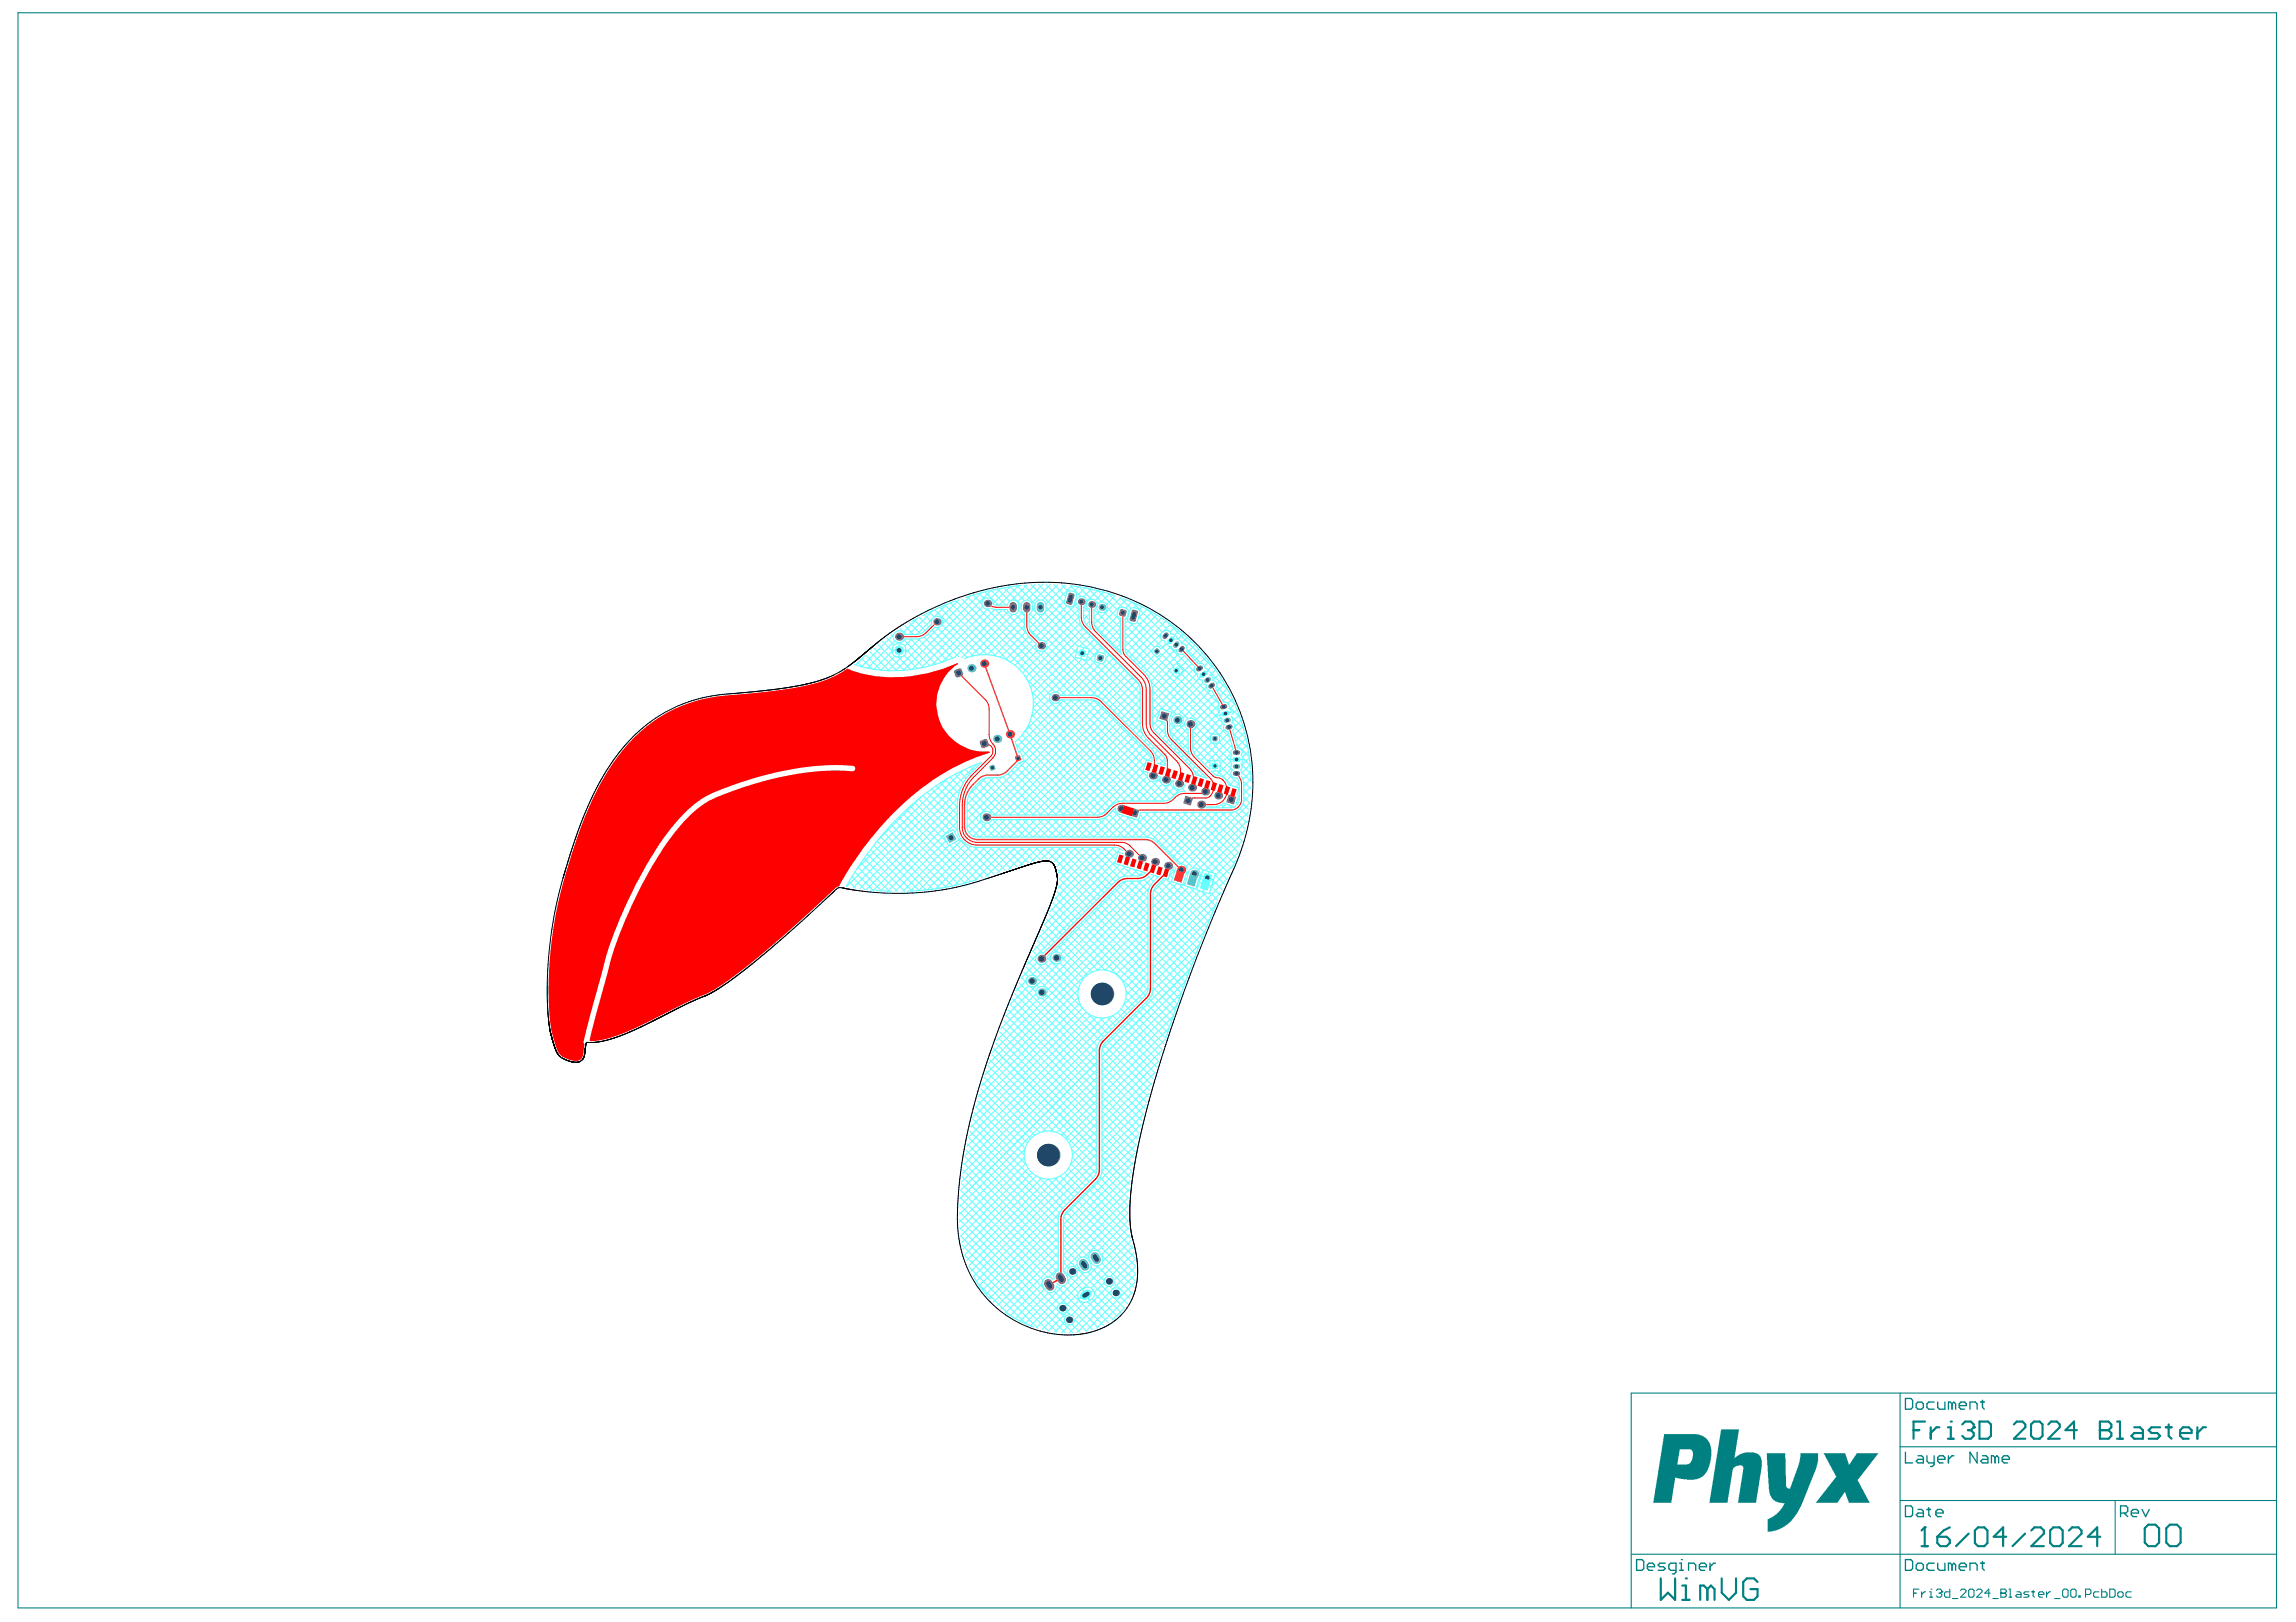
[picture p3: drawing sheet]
<svg xmlns="http://www.w3.org/2000/svg" width="297mm" height="210mm" viewBox="0 0 297 210" stroke-linecap="round" stroke-linejoin="round" font-family="sans-serif">
<g fill="#008080">
<path d="M222.7 185h2.3l-.6 3.7 .7-.5 .7-.2h1.3l.4 .2 .3 .4 .1 .4v.9l-.7 4.6h-2.4l.7-4.2a.58 .58 0 0 0-.1-.6h-.7l-.3 .2a.59 .59 0 0 0-.3 .6l-.6 4h-2.4z"/>
<path d="M228.5 188.1h2.5l.1 4.2 .2 .3 .1 .1 .2-.1 1.1-3.1 .2-.9v-.5h2.3v1l-.3 1.3-1.9 4.6-.8 1.2-1 1.2-1 .5-.8 .3-.7 .1v-1.2a.45 .45 0 0 1 .4-.7l.7-.4 .6-.6 .5-.9h-.7l-.6-.2-.4-.4-.2-.4-.2-.7z"/>
<path d="M235.9 188.1h2.8l.5 1.4 .2-.1 .8-1.3h2.8l-2.6 3.3a.38 .38 0 0 0 .1 .5l1.4 2.6h-2.7l-.5-1.4h-.1l-.9 1.4h-2.8l2.2-2.8 .2-.3a.34 .34 0 0 0 .1-.6z"/>
<path d="M215.3 185.6h4.2l.8 .2 .6 .5 .4 .7 .1 .5-.1 1.4-.2 .8-.3 .7-.4 .6-.4 .2-.8 .3h-.9l-1.6-.3-.5 3.3h-2.3zM217.3 187.6l-.3 1.9h1.3l.3-.1 .3-.5 .1-.7a.57 .57 0 0 0-.3-.6z"/>
</g>
<g fill="none" stroke="#008080" stroke-width=".14">
<path d="M2.3 1.7h292.2v206.4h-292.2zM245.8 187.2h48.7M245.8 194.2h48.7M245.8 180.3v27.8M273.6 194.2v6.9M294.5 180.3h-83.5v27.8M211 201.1h83.5M247.6 206.2h.3M248.3 205.7h-.7v1M248.6 206v.7M249.1 206h-.2l-.3 .3M249.6 206h.2v.7"/>
<path d="M249.6 206.7h.4M249.8 205.7h.1M250.5 205.8l.2-.1h.3l.2 .1v.2M250.9 206.2h.1M251 206.2l.2 .1v.2l-.2 .2h-.3l-.2-.2M251.2 206h.1M251.2 206l-.2 .2M252.3 205.7v1h-.6l-.1-.2v-.3l.1-.2h.6M252.6 206.9h.7M253.6 205.8l.2-.1h.4l.1 .1v.2l-.7 .7h.7M254.7 205.8l.2-.1h.3l.2 .1v.7l-.2 .2h-.3l-.2-.2zM255.7 205.8l.2-.1h.3l.2 .1v.2l-.7 .7h.7"/>
<path d="M257.5 206.2h-.7l.5-.5v1M257.8 206.9h.7M258.9 206.2h.1M258.9 205.7h.5l.2 .1v.2l-.2 .2 .2 .1v.2l-.2 .2h-.5zM258.9 206.2h.5M259.9 205.7h.2v1M259.9 206.7h.3M260.9 206h.4l.2 .2v.5h-.6l-.1-.2 .1-.2h.6M262.5 206h-.5l-.2 .2 .2 .1h.3l.2 .2-.2 .2h-.5M262.9 206h.3M263 205.8v.7l.2 .2M263.7 206.3h.7v-.1l-.2-.2h-.3l-.2 .2v.3l.2 .2h.3"/>
<path d="M264.8 206v.7M265.3 206h-.2l-.3 .3M265.8 206.9h.7M267 205.7h.4l.2 .1v.7l-.2 .2h-.4l-.1-.2v-.7zM267.9 205.8l.2-.1h.3l.2 .1v.7l-.2 .2h-.3l-.2-.2zM268.9 206.5h.2v.2h-.2zM269.8 206.3h.5l.2-.1v-.4l-.2-.1h-.5v1M271.6 206h-.6l-.1 .2v.3l.1 .2h.6M271.9 205.7v1h.5l.2-.2v-.3l-.2-.2h-.5M272.9 205.7h.6l.1 .1v.7l-.1 .2h-.6zM274 206.2l.2-.2h.3l.2 .2v.3l-.2 .2h-.3l-.2-.2zM275.7 206h-.5l-.2 .2v.3l.2 .2h.5"/>
</g>
<g fill="none" stroke="#008080" stroke-width=".28">
<path d="M247.6 185.1h.7M249 197.7h.1M249 197.7v2.4M249 197.7l-.4 .4M249 184h-1.4v2.2M249.8 184.7v1.5M250.6 198.9h1.2l.5 .4v.4l-.5 .4h-.8l-.4-.4zM250.9 184.7h-.4l-.7 .7M252 184.7h.4v1.5M252 186.2h.7M252.3 197.7l-.9 .4-.8 .8M252.4 184h.1"/>
<path d="M253.9 184.3l.3-.3h.8l.3 .3v.4M254.6 185.1h.4M254.7 198.5l-1.6 1.6M255 185.1l.3 .3v.4l-.3 .4h-.8l-.3-.4M255.3 184.7h.1M255.3 184.7l-.3 .4M255.5 198.1l.4-.4h.8l.4 .4v1.6l-.4 .4h-.8l-.4-.4zM256.1 184h1.1l.4 .3v1.5l-.4 .4h-1.1zM259.6 198.9h-1.7l1.2-1.2v2.4M260.5 184.3l.4-.3h.8l.3 .3v.4l-1.5 1.5h1.5M262 198.5l-1.6 1.6M262.8 184.3l.3-.3h.8l.3 .3v1.5l-.3 .4h-.8l-.3-.4z"/>
<path d="M262.8 198.1l.4-.4h.8l.4 .4v.4l-1.6 1.6h1.6M265 184.3l.4-.3h.7l.4 .3v.4l-1.5 1.5h1.5M265.2 198.1l.4-.4h.9l.4 .4v1.6l-.4 .4h-.9l-.4-.4zM267.7 198.1l.4-.4h.8l.4 .4v.4l-1.6 1.6h1.6M268.7 185.1h-1.5l1.1-1.1v2.2M271.7 185.1h.1M271.7 184h1.1l.3 .3v.4l-.3 .4 .3 .3v.4l-.3 .4h-1.1zM271.7 185.1h1.1M271.7 198.9h-1.6l1.2-1.2v2.4M273.9 184h.4v2.2M273.9 186.2h.7M276.1 184.7h.8l.3 .4v1.1h-1.1l-.4-.4 .4-.4h1.1"/>
<path d="M277.5 197.8l.4-.5h1l.4 .5v1.8l-.4 .5h-1l-.4-.5zM279.5 184.7h-1.2l-.3 .4 .3 .3h.8l.4 .4-.4 .4h-1.1M280.2 184.7h.7M280.3 197.8l.4-.5h.9l.5 .5v1.8l-.5 .5h-.9l-.4-.5zM280.6 184.3v1.5l.3 .4M282.1 185.4h1.4v-.3l-.3-.4h-.8l-.3 .4v.7l.3 .4h.8M284.3 184.7v1.5M285.4 184.7h-.4l-.7 .7M214.9 204.3v2.7l.9-.9 .9 .9v-2.7M217.6 207h1M217.6 205.2h.5v1.8M218.1 204.3h.1"/>
<path d="M220.9 205.7l-.5-.5h-.4v1.8M220.9 205.7v1.3M220.9 205.7l.5-.5 .4 .5v1.3M222.7 204.3v1.8l1 .9 .9-.9v-1.8M227.4 204.7l-.5-.4h-.9l-.5 .4v1.9l.5 .4h.9l.5-.4v-.9h-.9M248.6 200.1h.8"/>
</g>
<g fill="none" stroke="#008080" stroke-width=".17">
<path d="M246.5 194.9h.7l.2 .2v.9l-.2 .3h-.7zM246.5 181h.7l.2 .2v.9l-.2 .3h-.7zM246.5 187.9v1.4h.9M247.9 181.7l.2-.3h.5l.2 .3v.4l-.2 .3h-.5l-.2-.3zM248.1 195.3h.5l.2 .3v.7h-.7l-.2-.3 .2-.2h.7M248.1 188.4h.5l.2 .2v.7h-.7l-.2-.2 .2-.2h.7M249.3 195.3h.5M249.3 188.4v.7l.2 .2h.7M249.5 195.1v.9l.3 .3M250.2 181.4h-.7l-.2 .3v.4l.2 .3h.7M250.2 188.4v1.1l-.2 .3h-.2M250.5 195.8h.9v-.2l-.3-.3h-.4l-.2 .3v.4l.2 .3h.4"/>
<path d="M250.7 181.4v.7l.2 .3h.7v-1M250.7 188.9h.9v-.3l-.2-.2h-.5l-.2 .2v.5l.2 .2h.5M252.1 188.4v.9M252.5 181.7l-.2-.3h-.2v1M252.5 181.7v.7M252.5 181.7l.3-.3 .2 .3v.7M252.8 188.4h-.3l-.4 .5M253.5 181.9h.9v-.2l-.2-.3h-.5l-.2 .3v.4l.2 .3h.5M254.9 182.4v-1h.7l.2 .3v.7M255.8 187.9v1.4l-.9-1.4v1.4M256.2 181.4h.5M256.5 188.4h.4l.3 .2v.7h-.7l-.3-.2 .3-.2h.7"/>
<path d="M256.5 181.2v.9l.2 .3M258.1 188.6l-.2-.2h-.3v.9M258.1 188.6v.7M258.1 188.6l.2-.2 .3 .2v.7M259 188.9h1v-.3l-.3-.2h-.4l-.3 .2v.5l.3 .2h.4M274.3 195.8h.7l.3-.2v-.5l-.3-.2h-.7v1.4M274.8 195.8l.5 .5M275.7 195.8h1v-.2l-.3-.3h-.4l-.3 .3v.4l.3 .3h.4M277.1 195.3l.5 1 .4-1M211.7 201.8h.7l.3 .3v.9l-.3 .2h-.7zM213.1 202.8h.9v-.3l-.2-.2h-.4l-.3 .2v.5l.3 .2h.4M215.4 202.3h-.7l-.2 .2 .2 .3h.5l.2 .2-.2 .2h-.7"/>
<path d="M216.8 203.2h-.7l-.2-.2v-.5l.2-.2h.7v1.1l-.2 .3h-.2M217.3 203.2h.5M217.3 202.3h.2v.9M217.5 201.8h.1M218.5 203.2v-.9h.6l.3 .2v.7M219.8 202.8h1v-.3l-.3-.2h-.4l-.3 .2v.5l.3 .2h.4M221.2 202.3v.9M221.9 202.3h-.2l-.5 .5M246.5 201.8h.7l.2 .3v.9l-.2 .2h-.7zM247.9 202.5l.2-.2h.5l.2 .2v.5l-.2 .2h-.5l-.2-.2zM250.2 202.3h-.7l-.2 .2v.5l.2 .2h.7M250.7 202.3v.7l.2 .2h.7v-.9"/>
<path d="M252.5 202.5l-.2-.2h-.2v.9M252.5 202.5v.7M252.5 202.5l.3-.2 .2 .2v.7M253.5 202.8h.9v-.3l-.2-.2h-.5l-.2 .2v.5l.2 .2h.5M254.9 203.2v-.9h.7l.2 .2v.7M256.2 202.3h.5M256.5 202.1v.9l.2 .2"/>
</g>
<path d="M82.1 95.4l1.3-1.2 1.6-1.2a17.3 17.3 0 0 1 3.8-1.9l1.9-.6 1.9-.3 7.5-.8 4.1-.7 1.6-.4 1.4-.5 1.2-.5 1.2-.8a17.4 17.4 0 0 0 12.3 .1l2-.8 .1 .1a6.2 6.2 0 0 0-2.5 7.3 6.2 6.2 0 0 0 6.5 4l.1 .2a30.2 30.2 0 0 0-13.5 8.8 47.1 47.1 0 0 0-6.1 8.5l-.5 .3-4.9 4.5-4.5 4-3.3 2.5-2.5 1.9-1.3 .6-2.6 1.2-5.4 2.7-2.4 1.1-2.6 .9-1.1 .3h-1l-.1-.1 .2-1 2-7.5a53.4 53.4 0 0 1 8.8-18.4 13.5 13.5 0 0 1 7.5-5.4 37 37 0 0 1 14.8-2.5h.7a.35 .35 0 0 0 .4-.3 .35 .35 0 0 0-.4-.4l-2.8-.1-3.6 .3-3.1 .6-3.1 .7-3.1 1.1-3.2 1.3-1.6 1.1-1.9 1.8-2.1 2.6-2.1 3.3-1.4 2.5-2 4.4-1.5 3.7-.4 1.5-2.6 9.5-.3 1.4 .1 .4-.2 1.4-.2 .4-.3 .2h-.8l-1.3-.4-.4-.4-.4-.7-.6-2-.2-1.2-.2-2.3v-2.9a52.5 52.5 0 0 1 2.1-13.9l1.9-6 1.1-2.6 1-2.2 1.1-2.1 1.2-1.9 1.4-1.7z" fill="#f00"/>
<g fill="none" stroke="#6ff" stroke-width=".14">
<path d="M118.8 80l-.8 .4M118.9 79.9l1.3 1.2M119.6 79.5l.9 1M120.2 79.2l.7 .6M120.7 79l-3.1 3.1M120.9 78.9l5.9 5.8 5.5-5.5M121.6 78.6l6.1 6.1M122.3 78.3l6.6 6.6M122.5 78.2l-1.7 1.6M123 78l7.5 7.5M123.5 77.8l-1.6 .6-2.5 1.3M123.7 77.7l12.2 12.2"/>
<path d="M124.1 77.6l-2.4 2.3M124.4 77.5l12.1 12.1M125.1 77.2l12.8 12.8M125.5 77.1l-3.6 3.7M125.9 77l1.1 1.2M126.7 76.8l.6 .7M126.9 76.7l-10 10.1M127.1 78.5l-7.9 7.9M127.4 76.6l1.7 1.7M127.7 78.8l11.2 11.2M127.8 78.8l-7.3 7.3M128.5 78.2l1.8 .1a.73 .73 0 0 1 .8-.7 .73 .73 0 0 1 .7 .8 .8 .8 0 0 1-.2 .9 .8 .8 0 0 1-1 0l-.3-.4h-1.6l-.6-.2"/>
<path d="M128.7 78.9l-6.8 6.8M128.7 78.9l11.2 11.1M129 76.2l1.6 1.6M129.5 76.1l-1.4 1.4M129.7 78.9l-6.2 6.2M129.7 78.9l3.1 3M129.9 76.1l2.2 2.2M130.1 78.3l-1.9-1.9-10.2 10.2M130.4 79.1l-6 6M130.6 76l-2.1 2.1a.73 .73 0 0 0-.8-.7 .73 .73 0 0 0-.7 .9 .73 .73 0 0 0 1 .5M130.7 75.9l1.8 1.8M131 79.5l-5.5 5.5"/>
<path d="M131.3 79.5l1.2 1.2M131.6 75.8l2.3 2.3M131.8 75.8l-2.5 2.5M131.8 79l.7 .7M132.1 75.8l-3.5 .5-3.7 1M132.1 78.4l-.3 .3M132.5 75.7l1.9 2M132.5 80l-4.7 4.7M132.9 75.7l-2 2M133.2 79.4l14.3 14.3M133.4 75.7l8.8 8.7M133.6 78.8l-.2 .5-.3 .2v1.5a1.47 1.47 0 0 0 .5 1l.9 .9a.73 .73 0 0 1 .9 .5"/>
<path d="M133.6 78.8a.8 .8 0 0 0-.3-1 .8 .8 0 0 0-1 .1 1.12 1.12 0 0 0 .2 1.6 3.3 3.3 0 0 0 .6 2.9l.9 .9a.73 .73 0 0 0 .6 1 .73 .73 0 0 0 .9-.7M133.6 78.8l.4 .5M133.9 78.6l-.3 .3M133.9 75.6l-2.3 2.3M134.1 77.9a.73 .73 0 0 1 .8-.2 .73 .73 0 0 1 .4 .7 .8 .8 0 0 1-.2 .9 .8 .8 0 0 1-1 0 1.25 1.25 0 0 1 0-1.4zM134.1 79.4l-1 .9M134.1 79.4l5.2 5.1M134.3 75.6l13.1 13.1M134.9 75.6l-2 2M135.1 79.3l4.4 4.4M135.3 75.6l2.4 2.4M135.3 78.6l5.4 5.3"/>
<path d="M135.9 75.6l-2.4 2.4M136.3 75.6l1.6 1.6M136.8 75.7l-2 2M137.4 75.7l.8 .8M137.7 77.7l-4.2 4.2M137.8 75.7l-2.5 2.5M138 78.4l-4 4M138.1 78.4l1.5 1.5M138.4 75.8l1.4 1.4M138.6 75.8l1.2 .2M138.6 75.8l-5.4 5.5M138.9 78.3l.7 .6"/>
<path d="M139.3 78.2l-4.7 4.7M139.3 77.1l-.4 1.3-.2 .1-.7-.1M139.3 77l-.1-.2a.75 .75 0 0 0-1.2 0l-.3 1.3 .3 .3M139.5 75.9l-.6 .7M139.6 76l1.6 1.5M139.6 78.8l-4.3 4.3M139.6 79.8l-7.3 7.3M140 76l2.7 .6 1.5 .5M140.2 79.5l.7 .8M140.2 78.5l.7 .8M140.4 76.1l-1.2 1.1M140.6 78a.7 .7 0 0 0 .3 .9l.1 1.9 .2 .6a2.08 2.08 0 0 1-1-1.5v-1.4z"/>
<path d="M140.6 78a.7 .7 0 0 1 .7-.5 .7 .7 0 0 1 .6 .7M140.6 77.9a.7 .7 0 0 0-1.1-.6 .7 .7 0 0 0 .1 1.2 3.2 3.2 0 0 0 .6 2.8l6.9 6.9a1.47 1.47 0 0 1 .4 1v4.4a3 3 0 0 0 .9 2.2l2.1 2.1a1.29 1.29 0 0 1 .2 1.2l-1.1-.4M140.7 78.7l-.5 .5M140.8 76.2l1.7 1.7M140.9 79.4l-.7 .8M141.2 76.2l-1 1M141.5 79.9l3.5 3.4M141.5 78.9l3.5 3.4M141.9 78.4l-.4 .5v1.6a1.47 1.47 0 0 0 .5 1l3.1 3.2-.1-.7v-4.1M142 76.4l-1.4 1.4M142 76.4l2.6 2.6M142.2 79.2l-.7 .6"/>
<path d="M142.8 76.6l-1.1 1.1M142.9 79.2l2.1 2.1M143.3 78.6l1.7 1.7M143.4 76.8l1.8 1.8M143.5 76.8l-1 1.1M144.3 77.1l-1.1 1.1M144.6 79.7l-2.2 2.2M144.9 77.3l1.4 1.5M145 77.3l-3.4 3.5M145.3 77.5a25.7 25.7 0 0 1 5.5 2.8M145.7 77.6l-3.8 3.8M146 79.3l-.2 .5-.2 .2v4.3l.3 .5 2.3 2.3a3 3 0 0 1 .9 2.1v4.4a1.47 1.47 0 0 0 .4 1l4.6 4.6 .3 .5 .2 .6 .5 .1"/>
<path d="M146 79.1v-.2a.79 .79 0 0 0-1.3 0l-.2 .7 .4 .3M146.4 77.9l-.8 .8M146.5 77.9l3.9 4M147.1 78.2l-.5 .4M147.3 79.8l2.8 2.8M147.5 79.3l-.4 1.3-.2 .1-.7-.1M147.5 79.2l-.1-.2a.75 .75 0 0 0-1.2 0l-.3 1.1a.45 .45 0 0 0 .3 .5M147.7 78.5l-.3 .4M148.4 78.9l-1.1 1.1M148.4 78.9l2.8 2.8M149 79.2l-3.4 3.5M149.6 79.6l-4 4.1"/>
<path d="M150.2 80l-4.5 4.5M110.9 85.7l.7 .6M111.5 85.2l1.3 1.4M111.9 84.9l-1.2 1.1M112 84.8l2 1.9 1.8-1.8M112.5 84.3l2.5 2.5M113.1 83.9l2.9 2.9M113.6 83.4l3.3 3.3M114.2 83l1.3 1.3M114.7 82.6l.9 .9M115.3 82.1l.2 .3M115.5 84.2l-2.4 2.4"/>
<path d="M115.6 82.2l-4.1 4.1M115.6 83.5a1.07 1.07 0 0 1 1.5 .2 1.1 1.1 0 0 1-.3 1.3 1.1 1.1 0 0 1-1.3-.3 1.34 1.34 0 0 1 .1-1.2zM115.8 81.8a.77 .77 0 0 1 1.2 .3h1.6a1.47 1.47 0 0 0 1-.4l.9-1a.73 .73 0 0 1 .6-1 .73 .73 0 0 1 .8 .9 .73 .73 0 0 1-.9 .6 3.2 3.2 0 0 1-2.4 1.5h-1.6a.77 .77 0 0 1-1.1 .3 .77 .77 0 0 1-.1-1.2zM115.8 82.9l-3.5 3.6M116.2 85l1.6 1.7M116.5 81.3l.7 .8M116.7 85l-1.8 1.8M117 82.8l3.3 3.4M117 84.8l1.7 1.7M117.1 81l1.1 1.1M117.2 84l2.3 2.4M117.7 80.6l1.4 1.4"/>
<path d="M117.8 82.7l3.3 3.2M118 82.7l-.9 .9M118.3 80.2l1.4 1.4M118.7 80l-1.8 1.9M118.8 82.7l3 3M119 82.6l-1.8 1.9M119.5 82.5l3 2.9M120.1 82l3.1 3.2M120.6 81.5l3.4 3.5M120.6 80.1l-2 2M121.2 81.2l3.9 3.9M121.5 81.1l-5.6 5.7"/>
<path d="M121.9 80.8l4 4.1M123.6 85a17.9 17.9 0 0 1-13 1M124.2 99.9l.8 .8M124.6 99.7l-15.1 15M124.8 99.6l.7 .6M125.5 99.2l.4 .5M126.4 98.9l-16 16M126.5 84.8l-1.7 .4M126.8 98.7a31.9 31.9 0 0 0-13.5 10.3 39.3 39.3 0 0 0-3.8 5.7M127 98.7a8.7 8.7 0 0 0-2.8 3.6 11.4 11.4 0 0 0-.4 4.8 2.56 2.56 0 0 0 2.6 2.6h17.8a1.42 1.42 0 0 1 1 .4M128.1 84.7l-1.6 .1M128.1 84.7l1.1 .3"/>
<path d="M129.2 85l1.1 .4M130.3 85.4l1.2 .9 1 1.1M130.9 99.7l5.8 5.8M131.3 96l.5 1.5M131.4 99.2l6.2 6.3M131.5 96.3l9.1 9.2M131.7 95.6l9.9 9.9M131.9 98.7l6.7 6.8M131.9 95.5l-.5 .5M132.1 97.4l.4 1.1-.7 .3-1.3 1.2a2.1 2.1 0 0 1-1.5 .6 2.59 2.59 0 0 0-2.9 1.2 3.4 3.4 0 0 0-1 2.4v2.8a1.33 1.33 0 0 0 1.3 1.3h21.8a2.1 2.1 0 0 1 1.4 .6l3 2.9h.1a.76 .76 0 0 1 .9 .8M132.2 95.1l10.3 10.3M132.4 98.2l7.2 7.3"/>
<path d="M132.5 87.4l.6 .9M132.5 80.9l-3.9 3.9M132.6 94.6l10.5 10.4M132.7 81.8l-3.3 3.3M132.8 87.9l15.8 15.8M133 93.9l10.5 10.6M133.1 88.3a6.2 6.2 0 0 1 .2 5M133.1 82.4l-3 2.9M133.1 80.3l14.7 14.7M133.2 81.4l1.5 1.4M133.3 93.3a6.4 6.4 0 0 1-1.4 2.2M133.3 93.3l10.8 10.7"/>
<path d="M133.5 89.5l14.1 14.2M133.5 92.5l11.2 11.2M133.6 82.8l-2.9 2.9M133.7 91.7l12 12M133.7 90.7l13 13M134 83.4l-2.7 2.7M134.3 84.1l-2.5 2.5M135.1 84.2l5.7 5.8M135.4 83.6l6.6 6.5M135.8 90.5l-2.4 2.3M135.8 90.5a.73 .73 0 0 0 .7 .5 .73 .73 0 0 0 .7-.4h4a1.47 1.47 0 0 1 1 .4l6.4 6.4a1.47 1.47 0 0 1 .4 1M135.8 90.5a.73 .73 0 0 1 .5-.9 .73 .73 0 0 1 .9 .4h4a2.06 2.06 0 0 1 1.5 .6l6.3 6.4a2.06 2.06 0 0 1 .6 1.4"/>
<path d="M136.3 91l-3.8 3.8M136.9 90.9l12.7 12.8M137.5 90.6l13.1 13.1M137.6 90.6l-6 6.1M138.5 90.6l9.9 9.9-3.2 3.2M138.6 90.6l-6.8 6.8M139.2 85.1l-5.5 5.5M139.4 83.9l-5.8 5.8M139.5 90.6l8.6 8.6M139.5 83.6l1.4 .4-.4 1.4-1.4-.3zM139.6 90.6l-7.3 7.3M139.7 80.6l-7 7.1"/>
<path d="M140 85.3l-6.3 6.3M140.1 81.2l-7 7.1M140.1 85.3l7.4 7.4M140.5 90.6l7.8 7.8M140.6 90.6l-15.5 15.5M140.6 81.7l-7.3 7.3M140.7 84.9l6.8 6.8M140.9 84.1l.8 .9M140.9 80.4l-.4 .4M141.1 82.2l-1.4 1.5M141.5 90.6l7.5 7.6M141.5 90.6l-16.4 16.4"/>
<path d="M141.6 80.9l3.4 3.4M141.6 82.7l-1.2 1.2M141.7 85.5l-4.4 4.5M142.1 83.2l-1.3 1.3M142.2 91l-14.2 14.1M142.4 85.9l-4.2 4.1M142.6 83.7l-5.9 5.9M142.6 85.9l4.9 4.8M142.7 91.4l-14.1 14.1M143 85.3l4.5 4.5M143.1 84.2l-.4 .3M143.1 85l-.1-.2a.75 .75 0 0 0-.8-.3 .75 .75 0 0 0-.6 .7l.1 .2a.76 .76 0 0 0 1.3 .1l.1-.4"/>
<path d="M143.2 91.9l-13.6 13.6M143.6 84.7l-.5 .5M143.7 92.4l-13.1 13.1M144 85.2l-4.8 4.8M144.2 92.9l-12.6 12.6M144.5 85.7l-4.3 4.3M144.6 93.4l-12 12.1M145 81.3l-1.7 1.6M145 82.3l-1.2 1.1M145 80.3l-2.2 2.1M145 83.3l-.7 .6M145 86.2l-3.8 3.8"/>
<path d="M145.1 93.9l-11.5 11.6M145.5 86.6l-3.5 3.6M145.6 81.9l13.5 13.5M145.6 83.9l11.2 11.2M145.6 82.9l13.9 13.9M145.6 80.9l3.4 3.5M145.6 80l.3 .3M145.6 94.4l-11 11.1M145.9 80.4l-.3 .3M146 87.1l-3.4 3.4M146.1 94.9l-10.6 10.6M146.2 80.6l3.2 3.2"/>
<path d="M146.5 87.6l-3.4 3.4M146.6 80.7l-1 1M146.6 95.4l-10.1 10.1M147 88.1l-3.4 3.4M147.1 95.9l-9.6 9.6M147.1 80.5l10.6 10.6M147.4 88.7l-3.3 3.3M147.5 90.6l-2.4 2.4M147.5 92.5l-1.4 1.5M147.5 89.6l-2.9 2.9M147.5 93.5l-1 1M147.5 91.5l-1.9 2"/>
<path d="M147.6 96.4l-9.1 9.1M147.6 94.4l-.6 .6M147.9 95.1l-.4 .4M148.1 99.8l-5.5 5.5M148.1 96.9l-8.6 8.6M148.2 98.7l-6.8 6.8M148.3 95.7l-.3 .2M148.6 97.3l-8.1 8.2M148.8 96.2l-.3 .2M149 97.9l-.5 .5M149 98.5l-.7-.2-.4 1.5 .6 .2a.77 .77 0 0 0 .4 1.1 .77 .77 0 0 0 1-.7M149.1 84.1l-2 1.9"/>
<path d="M149.1 91.3l.9 .9M149.1 89.4l3.1 3M149.1 90.3l1.5 1.6M149.1 92.3l.6 .7M149.1 93.3l1.7 1.7M149.3 96.6l-.3 .3M149.3 84.8l-1.7 1.7M149.5 97.6l1.2 1.3M149.6 84.9l1.7 1.8M149.8 97.1l-.4 .4M149.8 93.2l-.7 .7M150 92l-.9 .9"/>
<path d="M150.1 93.3l.6 .7M150.2 84.6l1.6 1.6M150.2 84a.64 .64 0 0 0-.9-.2 .64 .64 0 0 0 0 1 .64 .64 0 0 0 .9-.2M150.3 82a.56 .56 0 0 0-.1 .6 .56 .56 0 0 0 .5 .4l.1 .4M150.3 97.6l-.7 .7M150.3 82.8l-.8 .9M150.5 81.8a.56 .56 0 0 1 .5-.2 .56 .56 0 0 1 .5 .4l.4 .1M150.5 93.4l-1.1 1.1M150.7 98.2l-.7 .6M150.7 93.5l-1-.3 .4-1.5 1.5 .5-.3 1v.5a2.12 2.12 0 0 0 .5 1.8l2.1 2.2-.2-1v-2.3a.76 .76 0 0 1-.3-1.2 .76 .76 0 0 1 1.2 0 .76 .76 0 0 1-.3 1.2v2.3a1.47 1.47 0 0 0 .4 1.1l1.8 1.8v-1.1h1.3v1.3h-1.1a1.42 1.42 0 0 0 1.3 .7 1.7 1.7 0 0 1 .9 1.1l.4 .1M150.7 93.7a2.66 2.66 0 0 0 .6 2.2l4.8 4.8M150.7 94.2l-.8 .8"/>
<path d="M150.8 83.3l-.6 .7M150.8 80.3a25.2 25.2 0 0 1 11 19.2M150.8 95.1l-.4 .4M150.8 80.3l-4.7 4.7M151 80.4l6.3 6.4M151 92l4.1-4.2 .4 .3a.56 .56 0 0 0 .6 .5 .56 .56 0 0 0 .1 .6 .56 .56 0 0 0 .6 .2l1 1.7a.56 .56 0 0 0 0 .9l-.1 .4M151.1 83.6l.4 .1a.56 .56 0 0 0 .7 .4 .56 .56 0 0 0 .8 .5l1.6 1.7a.56 .56 0 0 0 .3 .9l.1 .4M151.2 95.7l-.3 .3M151.2 83.6l3.7 3.7M151.2 86.8l1-.9 .9 .9-.9 .9zM151.3 86.8l-2.2 2.2M151.3 93.6l2.4 2.4"/>
<path d="M151.3 94.6l2.4 2.4M151.4 80.8l-4.8 4.7M151.5 83.7l-3.4 3.3M151.5 82.8l-1.1 1M151.7 96.2l-.3 .3M151.8 87.3l-2.7 2.7M152 81.2l-.7 .6M152 84.1l-3.4 3.4M152 93.9l-.7 .7M152.1 82.3l.2 .4M152.1 96.7l-.2 .3M152.3 87.6l5.8 5.8"/>
<path d="M152.3 82.7a.56 .56 0 0 1 .5 .6M152.5 84.6l-3.6 3.6 4.8 4.8M152.5 81.6l-.6 .6M152.6 93.9l1.1 1.1M152.6 97.2l-.2 .3M152.8 87.1l4.9 5M152.8 83.3a.56 .56 0 0 1 .7 .6M153.1 82.1l-.7 .6M153.1 97.7l-.2 .3M153.2 84.8l-1 1.1M153.2 93.7l-1.6 1.6M153.4 84.2l1.7 1.7a.56 .56 0 0 1 .8 .5"/>
<path d="M153.5 84l1.9 1.9M153.6 94.3l-1.5 1.5M153.6 82.5l-.8 .8M153.6 98.2l-.3 .3M153.7 85.3l-1 1.1M153.7 96.2l-.6 .6M153.7 95.2l-1.1 1.1M154.1 83l-.6 .6M154.1 98.7l-.3 .3M154.2 85.9l-5.1 5.1M154.4 99.6l.8 .8M154.5 86.5l-5.4 5.4"/>
<path d="M154.6 83.5l-.9 .9M154.6 99.2l-.3 .3M154.7 94l1.9 1.9M154.9 87.1l-4.7 4.7M155.1 84l-1 .9M155.1 99.7l-.5 .5M155.5 84.5l-.9 .9M155.6 88.4l-4.1 4.1M156 85l-.9 .9M156.1 88.9l-3.6 3.5M156.3 86.7l-1.2 1.1-.3 .4M156.4 86.9l2.5 2.4"/>
<path d="M156.4 85.6l-.6 .6M156.5 87.4l.4 .3v.2M156.6 89.4l-3.6 3.5M156.7 96.1l-1.8 1.8M156.8 96.1l2.4 2.3 .2 .5a.56 .56 0 0 0 .1 .7 .56 .56 0 0 0-.2 .7 .56 .56 0 0 0 .5 .4M156.8 86.1l-.5 .6-.4-.2M156.9 88.1a.56 .56 0 0 1 .5 .3 .56 .56 0 0 1-.1 .6l1 1.9a.56 .56 0 0 1 .7 .5l1.4 1.4M157.1 89.9l-3.1 3M157.3 86.7l-.7 .7M157.4 88.8l2.4 2.4M157.4 90.5l-2.8 2.8M157.5 99.8l2 1.9"/>
<path d="M157.6 91.2l-3.3 3.4 5.1 5.1M157.7 87.3l-.8 .8M157.7 96l1.6 1.6M157.7 92.1l-3.4 3.5 2.9 2.9M157.8 92.7l.3 .3a.56 .56 0 0 0 .3 .8 .56 .56 0 0 0-.1 .6 .56 .56 0 0 0 .6 .3l.6 2.2a.56 .56 0 0 0-.1 .8l-.2 .4M157.8 99.1l2.5 2.5M157.9 92.9l-3.6 3.6 2.2 2.3M158 87.9l-.6 .6M158.1 90.5l.3 .4M158.2 93.6l-3.8 3.8M158.4 94.4l-.7 .7M158.4 88.5l-.9 .9"/>
<path d="M158.8 89.1l-1 1M158.9 94.9l-3.5 3.5M159 91.7l.3 .3M159 98.3h2M159.1 89.8l-.9 .9M159.2 95.6l-3.3 3.3M159.2 98.6l-1.8 1.7M159.3 97.5l-1.5 1.4M159.3 92.7a.56 .56 0 0 1 .1 .8 .56 .56 0 0 1 .3 .5 .56 .56 0 0 1-.3 .5l.7 2.3a.56 .56 0 0 1 .5 .3 .56 .56 0 0 1 0 .6l.2 .4M159.3 92.7l1.6 1.6M159.3 99.4l-1.1 1.1M159.4 96.4l-2.1 2.1"/>
<path d="M159.4 90.4l-.5 .6M159.6 94.9l1.8 1.9M159.7 92.1l-2.4 .6M159.7 94.1l1.5 1.5-1.1 1.1M159.7 91.1l-.6 .6M160 96.3l1.6 1.7M160 91.8l-.6 .7M160.3 92.5l-.8 .9M160.6 93.3l-.9 .8M160.6 99l1.2 1.1M160.7 100l1.1 1.1M160.8 98.1l.9 1"/>
<path d="M160.8 98.4l-.2 .4a.56 .56 0 0 1-.1 .8l.2 .5M160.8 94l-1.2 1.2M161 94.8l-1.2 1.1M161.4 96.4l-.8 .7M161.5 97.2l-.8 .8M161.6 98.1l-.9 .9M161.7 99l-1 1M161.8 99.8v1.3M161.8 99.9l-1 1M109.9 114.1l.8 .8M110.2 113.5l1.7 1.6M110.6 112.8l2.4 2.4"/>
<path d="M111 112.2l3 3.1M111.4 111.7l3.6 3.6M111.8 111.1l4.2 4.2M112.2 110.5l4.8 4.8M112.6 109.9l5.4 5.4M112.6 115.2h.5M113 109.4l5.9 5.8M113.4 115.2l2 .1M113.5 108.8l6.3 6.4M113.9 108.3l6.8 6.8M114.4 107.8l7.2 7.1M114.8 107.3l7.6 7.5"/>
<path d="M115.3 106.7l7.9 7.9M115.8 106.2l8.2 8.3M116.3 105.7l8.5 8.6M116.8 105.3l8.8 8.8M117.3 104.8l9.1 9M117.8 104.3l4.7 4.7M118.3 103.8l4.1 4.1M118.8 103.4l4.2 4.1M119.2 103.1l-5.6 5.7M119.4 103l4.5 4.4M119.9 102.5l3.9 3.9M120.5 102.1l3.3 3.3"/>
<path d="M121.1 101.7l2.7 2.8M121.7 101.3l2.2 2.2M122 108.1l1.3-.7 .8 1.3-1.3 .7zM122 108.2l-7.1 7.1M122.3 100.9l1.8 1.8M122.4 108.8l-6.6 6.5M122.5 100.8l-11.6 11.6M122.7 109.4l-5.9 5.9M122.9 109.4l4.2 4.2M122.9 100.6l1.4 1.4M123.2 114.6l-2.6 .5-3.2 .2M123.5 109l4.3 4.4"/>
<path d="M123.5 100.2l1.1 1.1M123.8 105.4l-9.9 9.9M123.8 106.3l-1.7 1.7M123.8 104.4l-10.8 10.8M123.9 107.3l-.4 .4M123.9 103.3l-11.8 11.8M124 108.5l4.6 4.6M124.3 101.9l-13.1 13.1M124.4 108.7l-6.6 6.6M124.9 109.2l-6 6M125.1 105.7l2.6 2.6M125.1 104.7l3.6 3.6"/>
<path d="M125.1 106.7l1.6 1.6M125.1 103.8l1.8 1.7M125.3 103l2.1 2M125.6 109.5l-5.7 5.6M125.6 102.3l3.2 3.2M126.1 109.6l3.2 3.3M126.1 101.8l3.7 3.7M126.4 113.8l-3.2 .8M126.4 109.7l-5.3 5.3M126.6 101.3l4.2 4.2M127 106.2l-1.6 1.6M127.1 109.7l3 2.9"/>
<path d="M127.1 100.8l4.6 4.7M127.4 109.7l-5.2 5.1M127.6 100.7l-2.2 2.1M127.6 106.5l-1.7 1.7M127.8 106.5l1.9 1.8M127.9 100.6l4.8 4.9M128.1 109.7l2.7 2.7M128.3 105.4a.77 .77 0 0 0-1.2-.2 .77 .77 0 0 0 .1 1.2 .77 .77 0 0 0 1.1-.3h13.6a2.06 2.06 0 0 0 1.5-.6M128.4 109.7l-5 4.9M128.4 106.1l2.3 2.2M128.6 100.6l-3.5 3.5M128.9 100.6l4.8 4.9"/>
<path d="M129 106.1l-2.2 2.2M129 109.7l2.5 2.4M129.4 109.7l-4.7 4.6M129.4 106.1l2.2 2.2M129.6 100.6l-4.5 4.5M129.7 100.5l5 5M130 106.1l-2.2 2.2M130 109.7l2.3 2.2M130.4 109.7l-4.3 4.2M130.4 106.1l2.2 2.2M130.4 100.2l5.3 5.3M131 106.1l-2.3 2.2"/>
<path d="M131 109.7l2 2M131.3 109.7l-3.8 3.8M131.4 106.1l2.2 2.2M132 106.1l-2.3 2.2M132 109.7l1.8 1.7M132.3 109.7l-3.3 3.3M132.3 106.1l2.3 2.2M133 106.1l-2.3 2.2M133 109.7l1.6 1.5M133.3 109.7l-2.8 2.8M133.3 106.1l2.3 2.2M134 106.1l-2.3 2.2"/>
<path d="M134 109.7l1.5 1.5M134.3 109.7l-2.4 2.3M134.3 106.1l2.3 2.2M134.9 106.1l-2.2 2.2M135 109.7l6.8 6.8M135.1 119.6l1.8 1.8M135.3 109.7l-1.9 1.8M135.3 106.1l2.2 2.2M135.4 119l2 1.9M135.7 118.3l2.2 2.2M135.9 106.1l-2.2 2.2M135.9 109.7l6.4 6.3"/>
<path d="M136 117.6l2.4 2.4M136.3 116.9l2.6 2.6M136.3 109.7l-1.6 1.5M136.3 106.1l2.2 2.2M136.5 116.1l2.9 2.9M136.8 115.4l3.1 3.1M136.9 112.6l4.4 4.4M136.9 106.1l-2.2 2.2M136.9 109.7l5.9 5.8M137 114.6l3.3 3.4M137.2 109.7l-1.5 1.5M137.3 106.1l2.2 2.2"/>
<path d="M137.9 106.1l-2.3 2.2M137.9 109.7l5.4 5.3M138.2 109.7l-1.8 1.8M138.2 106.1l2.3 2.2M138.9 106.1l-2.3 2.2M138.9 109.7l4.9 4.9M139.2 109.7l-2.5 2.4M139.2 106.1l2.3 2.2M139.3 119.9l8.9 8.9M139.8 119.4l8.7 8.7M139.9 106.1l-2.3 2.2M139.9 109.7l4.4 4.4"/>
<path d="M140.2 109.7l-3.3 3.2M140.2 106.1l2.3 2.2M140.3 119l8.2 8.1M140.8 118.5l7.7 7.6M140.8 106.1l-2.2 2.2M140.9 109.7l3.9 3.9M141.2 109.7l-4.1 4.1 3.7 3.7M141.2 106.1l2.2 2.2M141.3 118l7.2 7.2M141.8 117.5l6.7 6.7M141.8 106.1l-2.2 2.2M141.8 109.7l3.8 3.7"/>
<path d="M142.2 106l2.2 2.3M142.2 109.7l-5.3 5.2M142.3 117l6.2 6.2M142.8 116.5l5.7 5.7M142.8 109.7l1.6 1.5M142.9 105.8l2.5 2.5M143.1 109.7l-6.7 6.7M143.3 116l5.2 5.2M143.5 105.4l2.9 2.9M143.8 115.5l4.7 4.8M143.8 109.7l.8 .8M144 104.9l3.4 3.4"/>
<path d="M144.1 109.7l-8.3 8.3M144.3 115l4.2 4.3M144.3 111.5l-9.9 9.9M144.3 104.6l-3.7 3.7M144.3 104.6a.76 .76 0 0 0 .5 .8M144.6 105.3l-3.1 3M144.8 114.5l3.7 3.8M144.8 111.9l-11.2 11.2M144.9 109.9l-9.8 9.8M145.2 103.7a2.06 2.06 0 0 0-1.4 .6 2.4 2.4 0 0 1-1.9 1.2h-13.6M145.3 110.5l-.6-.2-.5 1.4 .9 .3M145.3 105.5l-2.8 2.8"/>
<path d="M145.3 114.1l3.2 3.2M145.6 112.1l-12.7 12.8M145.7 114l-9.2 9.2M145.7 105.7l2.7 2.6M146.1 105.8l-2.6 2.5M146.2 114l2.3 2.3M146.3 112.4l-1 1M146.5 113.4l-1.3-1.4 3 .9a1.44 1.44 0 0 1-1 .5 3.2 3.2 0 0 0-2.8 .6l-9.4 9.4a.77 .77 0 0 0-1 .4 .77 .77 0 0 0 .5 1 .77 .77 0 0 0 .9-.4M146.6 112.5l.9 .8M146.7 114l-9.5 9.4M146.8 106l-2.3 2.3M147.1 112.6l-.8 .8"/>
<path d="M147.1 106.1l5.7 5.7M147.2 114a2.91 2.91 0 0 0-2.1 .3l-9.6 9.5M147.2 114l1.3 1.4M147.5 105.5l6.9 6.8M147.6 105.1l-.3 1-2.5-.7M147.7 114l-10.3 10.3M147.8 112.8l-.5 .5M148 113.8l.8 .8M148.1 105.1l7.5 7.5M148.5 116.1l-20.1 20.1M148.5 118.1l-21.1 21M148.5 119l-6.5 6.6"/>
<path d="M148.5 117.1l-20.6 20.6M148.6 113.5l.6 .6M148.6 115l-13.1 13.1M148.7 113.4a2.1 2.1 0 0 1-1.5 .6M148.7 105.1l-3.2 3.2M148.8 101.1l-2.6 2.6M148.9 113.2l1 .3a2.93 2.93 0 0 0-1.4 2.2v12.2M149 101.1l2.3 2.3M149.1 105.1l7.8 7.9M149.2 117l5.8 5.8M149.2 118l5.5 5.5M149.2 116l6.1 6.1"/>
<path d="M149.2 118.9l5.2 5.3M149.2 119.9l5 5M149.3 115.1l6.2 6.3M149.3 113.3l-14.4 14.4M149.5 113.3l.2 .3M149.7 105.1l-3.2 3.2M149.7 114.6l6.1 6.1M149.8 100.9l.4 .4M150.1 105.1l8.6 8.7M150.1 100.8l-2.9 2.9M150.2 100.5a.77 .77 0 0 0 .4 1.1 .77 .77 0 0 0 1-.7M150.2 114.1l5.9 5.9"/>
<path d="M150.4 101.5l-2.2 2.2M150.4 101.5l1.5 1.5M150.6 105.1l-3.2 3.2M150.8 113.8l-1.6 1.6M150.9 113.8l5.5 5.5M151.1 105.1l7.9 8M151.3 113.2l.4 .4M151.3 101.5l1.1 1.1M151.4 101.5l-2.2 2.2M151.6 114l-2.4 2.4M151.6 105.1l-3.2 3.2M151.7 112.6l.2 .3"/>
<path d="M151.8 101l-.4 .4M151.9 101a.77 .77 0 0 0 .4 1.1 .77 .77 0 0 0 1-.7M151.9 112.1l-.2 .5-.2 .1-.4 1.1-.5-.1-1 1a1.44 1.44 0 0 0-.4 1v12.2a2.09 2.09 0 0 1-.6 1.5l-5.6 5.5a1.43 1.43 0 0 0-.4 1.1v15.4a2.09 2.09 0 0 1-.7 1.4l-3.9 4a1.43 1.43 0 0 0-.4 1v6.7a1.06 1.06 0 0 1 .1 1.9 .8 .8 0 0 1-1-.3M151.9 101.9l-1.8 1.8M152 112.6l-.7 .7M152.1 105.1l7.2 7.3M152.1 112.3l-.6 1.8 1.5 .4 .6-1.8M152.3 114.3l-3.1 3.1M152.4 114.4l4.3 4.2M152.6 105.1l-3.4 3.5M152.6 102.2l-1.2 1.2M152.9 102.1l.3 .3"/>
<path d="M153 105.1l6.6 6.6M153.3 102.4a2.66 2.66 0 0 0-1.9 1l-.9 .3h-5.3M153.4 114.2l-4.2 4.2M153.6 105.1l-3.9 3.9M153.8 112.9l-.6 1.7 1.5 .4 .6-1.7M153.8 114.8l-4.6 4.6M153.8 112.8a.77 .77 0 0 1 .8-.5 .77 .77 0 0 1 .7 .8M153.8 112.8l-.4 .3M153.9 114.8l3.1 3.1M154 105.1l5.9 5.9M154.5 115l-5.3 5.4M154.6 105.1l-4.4 4.4"/>
<path d="M155 105.1l5.2 5.2M155.1 114.5l-.3 .2M155.2 100.4l.9 .3M155.2 115.3l-6 6M155.4 115.3l1.8 1.9M155.5 113.1l-.3 .2M155.6 105.1l-4.9 4.9M155.6 100.2l-.3 .3M155.6 112.6l1.6 .4-.8 2.7-1.6-.5zM156 115.5l-6.8 6.8M156 105.1l4.4 4.5M156.5 115.5l1 1"/>
<path d="M156.5 105.1l-5.3 5.4M156.5 118.9l-7.3 7.4M156.7 114.7l1.1 1.1M157 117.9l-2.3 5.6M157 114l1.1 1.1M157 105.1l3.7 3.7M157.2 113.2l1.2 1.2M157.2 117.2l-8 8.1M157.4 116.8l-.4 1.1M157.5 105.1l-5.8 5.9M158 105.1l2.9 3M158 115.5l-8.8 8.8"/>
<path d="M158 104.2l.4 .3M158.3 104l1.5 .4-.5 .1h-3.3M158.4 103.9a2.53 2.53 0 0 1-2.3 .5M158.5 105.1l-6.3 6.4M158.6 104.1l-.5 .4M158.7 113.7l-9.5 9.6M158.9 105.1l2.2 2.2M159 104.2l.3 .3M159.3 100.4l-.6 .6M159.4 101.7l.9 .3-.3 .9M159.5 105.1l-6.7 6.7M159.5 112l-2.8 2.8"/>
<path d="M159.8 111.3l-.4 .9M159.8 105l1.5 1.5M160 100.7l-.9 .9M160.1 100.7l.2 .9v1.8l-.1 .6-.2 .2M160.2 110.3l-3.1 3.1M160.2 103l-.4 1.4M160.3 101.4l-.5 .4M160.3 103.3l-.2 .3M160.4 104.7a1.48 1.48 0 0 1-1.1 .4h-11.7M160.4 104.6l1 1M160.6 100.4l.3 .9v2.1a1.61 1.61 0 0 1-.5 1.2M160.7 108.9l-4 4"/>
<path d="M160.8 104l.8 .8M160.9 101.2l.9 .9M160.9 102.2l.9 .8M160.9 103.2l.8 .7-8.2 8.2M161 107.5l-5.1 5.1M161.3 106.2l-6.3 6.3M161.5 105.1l-7.3 7.3M161.8 102.8l-.9 .9M161.8 101.8l-.9 .9M161.8 100.8l-.9 .9M127.3 139.4l7.2 7.2M127.6 138.7l7.7 7.7"/>
<path d="M127.8 137.9l8.6 8.6M128.1 137.2l13.8 13.8M128.3 136.4l13.6 13.6M128.6 135.7l13.3 13.3M128.8 135l13.1 13.1M129.1 134.3l12.8 12.8M129.3 133.5l12.6 12.6M129.6 132.8l12.3 12.3M129.9 132.1l12 12M130.2 131.4l11.7 11.7M130.4 130.7l11.5 11.5M130.7 130l11.2 11.2"/>
<path d="M131 129.3l10.9 10.9M131.3 128.6l10.6 10.6M131.6 127.9l10.3 10.3M131.9 127.2l10 10M132.1 126.5l.7 .6M132.4 125.8l.6 .6M132.7 125.1l1.2 1.2M132.7 126.9l-1.3 1.4M133 124.4l9.8 9.8M133.1 127.6l-2.4 2.3M133.3 127.7l.7 .7M133.3 123.8l6.8 6.8"/>
<path d="M133.6 123.1l.5 .5M133.9 122.4l.9 .9M134 128.6l-4.5 4.5M134.1 127.5l.3 .3M134.1 124.6l-2 2M134.2 126.6l8.1 8.1M134.2 121.7l1.2 1.2M134.3 127a.77 .77 0 0 0-1.1-.8 .77 .77 0 0 0-.2 1.3 .77 .77 0 0 0 1.2-.3M134.5 129.1l-5.6 5.6M134.5 121l1.4 1.4M134.8 120.3l1.6 1.6M134.8 129.2l7.1 7.1"/>
<path d="M134.9 124.8l-1.4 1.4M135.2 124.7l4.3 4.2M135.4 128.8l6.6 6.6M135.5 124l4 4M135.5 128.4a.77 .77 0 0 0-1-.7 .77 .77 0 0 0-.3 1.3 .77 .77 0 0 0 1.3-.3M135.9 123.7l-.4 .5M136.2 124.5l-2.1 2M136.4 122.9l.3 .3M136.9 122.4l3.8 3.8M137 124.6l-6.9 6.9M137.1 124.6l2.7 2.7M137.4 121.9l3.9 3.9"/>
<path d="M137.4 124.2a.77 .77 0 0 1-1.3 .3 .77 .77 0 0 1 .3-1.3 .77 .77 0 0 1 1 .8l2.8 2.7M137.9 121.4l4.1 4.2M138.8 120.4l8.9 8.9M139.5 129l-12.9 12.9M139.5 128l-12.5 12.5M139.7 129.8l-13.5 13.5M140 130.4l-14.1 14.2M140.5 131l-14.9 14.9M140.6 131.1l2.7 2.6M141.1 131.4l-15.8 15.7M141.8 131.6l-16.7 16.8M141.9 139.4l-7.1 7.1"/>
<path d="M141.9 137.4l-17.7 17.7M141.9 136.5l-17.6 17.6 11.2 11.2M141.9 138.4l-17.7 17.8M142 135.4l-17.6 17.6M142.3 131.7l1.5 1.5M142.6 138.9l5.3 5.3M142.6 139.9l5.1 5.1M142.6 136.9l5.7 5.8M142.6 137.9l5.5 5.6M142.6 135.9l5.9 6M142.7 131.7l-17.8 17.8M142.8 135.2l5.9 5.9"/>
<path d="M143.2 131.7l1.1 1M143.3 134.7l5.7 5.7M143.8 134.2l5.4 5.4M143.9 131.4l.9 .8M144 131.4l-19.3 19.3M144.2 133.7l5.2 5.1M144.5 131l.8 .7M144.7 133.2l4.9 4.9M145 130.5l.7 .8M145.2 132.7l4.7 4.6M145.4 129.9l.8 .9M145.6 129.2l1.1 1.1"/>
<path d="M145.7 128.2l1.5 1.6M145.7 132.2l4.4 4.4M146.2 131.7l4.1 4.1M146.7 131.2l3.9 3.9M147.2 130.7l3.6 3.7M147.7 130.2l3.4 3.4M148.2 129.8l3.1 3.1M148.5 127.9a1.43 1.43 0 0 1-.4 1l-5.6 5.6a2.09 2.09 0 0 0-.6 1.5v15.4a1.43 1.43 0 0 1-.4 1l-4 3.9a2.09 2.09 0 0 0-.6 1.5M148.5 121l-4.7 4.8M148.5 122l-4.1 4.1M148.5 120l-5.5 5.5-4.6-4.6M148.5 124l-3.2 3.2"/>
<path d="M148.5 125.9l-2.8 2.8M148.5 127.9l-24 24M148.5 126.9l-3.2 3.2M148.5 124.9l-2.9 3M148.5 123l-3.6 3.6M148.7 129.3l2.9 2.8M149 128.6l2.8 2.8M149.2 120.9l4.7 4.7M149.2 121.9l4.4 4.4M149.2 122.9l4.2 4.2M149.2 123.9l3.9 3.9M149.2 124.8l3.6 3.7-10.2 10.3"/>
<path d="M149.2 125.8l3.4 3.4M149.2 126.8l3.1 3.2M149.2 127.8l2.9 2.9M149.4 138.8l-6.8 6.8M149.9 137.4l-7.3 7.2M150.3 135.9l-7.7 7.8M150.8 134.5l-8.2 8.2M151.3 133l-8.7 8.7M151.8 131.5l-9.2 9.2M152.3 130l-9.7 9.7M153 128l-2.1 6.2M153.4 126.9l-10.8 10.9"/>
<path d="M154 125.4l-11.4 11.4M154.6 123.8l-12 12M154.7 123.5l-1.7 4.5M155.2 122.2l-6.1 6M155.9 120.5l-6.7 6.7M124.1 157.8l14.7 14.7M124.1 156.8l12.8 12.8M124.2 158.8l13.6 13.7M124.2 155.9l11 11M124.2 155l10.7 10.7M124.3 159.9l12.5 12.5M124.4 153.2l11.9 11.9"/>
<path d="M124.5 152.3l12.2 12.2M124.6 151.4l12.3 12.3M124.7 150.5l12.2 12.2M124.8 149.7l12.1 12M125 148.8l11.9 12M125.1 148l11.8 11.8M125.3 147.2l11.6 11.6M125.5 146.4l11.4 11.4M125.7 145.6l11.4 11.4M125.8 144.8l11.7 11.6M126 144l6.8 6.7M126.2 143.2l6.3 6.3"/>
<path d="M126.4 142.4l6.2 6.2M126.7 141.7l6.2 6.2M126.9 140.9l6.4 6.5M127.1 140.2l6.8 6.7M132.5 149.8l-8.4 8.3M132.6 148.7l-8.5 8.5M132.7 150.6l-8.5 8.5M133 151.2l-8.7 8.8M133.5 151.7l-9.1 9.1M134 152.2l-9.4 9.4M134.4 152.3l3.5 3.6M134.7 152.5l-9.9 9.9"/>
<path d="M135.6 152.6l-10.6 10.5M135.6 152.6l2.8 2.8M136.5 152.5l2.4 2.4M136.8 152.4l-11.5 11.4M136.9 157.8v6.6a.8 .8 0 0 0-.5 1.1M136.9 158.2l-9.3 9.3M136.9 159.1l-8.9 8.9M137.1 157l-10 10M137.2 152.2l2.2 2.2M137.6 157.5l4.3 4.4M137.7 151.8l2.2 2.1M137.9 156.9l8.9 8.9"/>
<path d="M138.2 151.2l2.2 2.2M138.4 156.4l8.5 8.5M138.5 150.6l2.4 2.4M138.6 148.7l3.2 3.2M138.7 149.8l2.7 2.7M138.9 155.9l8 8M139.4 155.4l7.4 7.4M139.9 154.9l6.7 6.7M140.4 154.4l5.8 5.8M140.9 153.9l5.1 5.1M141.4 153.4l4.5 4.6M141.9 152.9l4 4.1"/>
<path d="M141.9 140.4l-6 6M141.9 141.4l-5.2 5.2M141.9 142.4l-4.5 4.5M141.9 143.3l-4 4M141.9 144.3l-3.6 3.6M141.9 145.3l-3.3 3.3M141.9 147.3l-3.4 3.4M141.9 146.3l-3.2 3.2M141.9 149.2l-15.9 16M141.9 151.2l-15.2 15.2M141.9 148.3l-16.3 16.2M141.9 150.2l-15.6 15.6"/>
<path d="M142.3 152.4l3.6 3.6M142.5 151.6l3.5 3.5M142.6 147.7l3.8 3.8M142.6 148.7l3.7 3.7M142.6 149.7l3.5 3.6M142.6 150.7l3.4 3.5M142.6 140.8l4.9 5M142.6 141.8l4.7 4.8M142.6 142.8l4.6 4.6M142.6 143.8l4.4 4.4M142.6 144.8l4.2 4.2M142.6 145.8l4.1 4.1"/>
<path d="M142.6 146.7l3.9 4M145.9 157l-5.6 5.7M145.9 156l-8.3 8.4 2.4 2.4M145.9 158l-3.9 3.9M146 155l-8.4 8.4 .7 .7M146 158.9l-3.5 3.5M146.1 153.9l-8.5 8.5 7.4 7.4M146.1 159.8l-3.4 3.4M146.2 152.8l-8.6 8.6 1.8 1.8M146.4 151.7l-8.8 8.7 2.3 2.3M146.6 150.5l-9 9 3.3 3.2M146.8 149.3l-9.2 9.2 3.5 3.5"/>
<path d="M147 148.1l-9.4 9.3M147.3 146.8l-4.7 4.7M147.6 145.5l-5 5M147.9 144.2l-5.3 5.4M148.3 142.9l-5.7 5.7M148.6 141.5l-6 6.1M149 140.2l-6.4 6.4M124.5 161.1l11.1 11.1M124.8 162.4l9.5 9.5M125.4 164l7.3 7.3M125.9 165.1l.9 1.4 1.3 1.6M126.5 166.1l4.1 4.1"/>
<path d="M130.1 169.8l.5 .4M130.6 170.2l2 1.1M132.6 171.3l1.1 .4M134.8 166.1l-4.1 4.1M135.1 166.8l-3.8 3.8M135.5 167.2l1.6 1.6M135.7 167.3l-3.7 3.7M136.3 165.6a.8 .8 0 0 0-1.1-.2 .8 .8 0 0 0-.3 1.1 .91 .91 0 0 0 1.5 .6l.3-.6M136.4 167.1l4.9 5M136.7 166.4l5.4 5.4M136.9 169l-2.8 2.8M136.9 160.1l-8.4 8.4"/>
<path d="M136.9 161.1l-7.9 7.9M136.9 162.1l-7.3 7.3M136.9 163.1l-6.8 6.8M136.9 164.1l-1.2 1.2M137.1 169.8l-2.3 2.2M137.2 169.9l.6 .6M137.5 166.4l-4.9 4.9M137.6 166.4l5.1 5.1M137.7 171.1l-1.2 1.3M138 169.7l.4 .4M138 169a.66 .66 0 0 0-1-.1 .66 .66 0 0 0 .3 1 .66 .66 0 0 0 .8-.6M138.1 165.9l1.4 1.4"/>
<path d="M138.4 171.5l-1.1 1M138.7 171.4l1 1M138.7 165.2l-.5 .6M139 170.7l1.5 1.6M139.2 165l1.6 1.6M139.3 164.2a.66 .66 0 0 0-1.1-.1 .66 .66 0 0 0 .3 1.1 .66 .66 0 0 0 .9-.7M139.3 163.6l-.3 .3M139.4 167.4l-1.4 1.5M139.5 163a.8 .8 0 0 1 1.3 .1 .91 .91 0 0 1 .4 .9 .91 .91 0 0 1-.8 .7 1.22 1.22 0 0 1-.9-1.7zM139.6 167.2a1.37 1.37 0 0 1 1.6-.5l.3 .4a1.01 1.01 0 0 1-.8 1.3 .87 .87 0 0 1-1.1-.1 .87 .87 0 0 1 0-1.1zM139.6 168.2l-4 4M139.7 164.3l-.3 .2"/>
<path d="M140.2 164.7l-6.9 6.9M140.3 168.5l-1.7 1.7M140.7 168.5l2.7 2.7M140.7 164.6l3.1 3M141 162.1a.8 .8 0 0 1 1.3 .1 .91 .91 0 0 1 .4 1 .91 .91 0 0 1-.8 .6 1.22 1.22 0 0 1-.9-1.7zM141.2 164l1.6 1.7M141.3 168.1l2.7 2.7M141.6 167.4l2.9 2.9M141.9 163.8l1.4 1.4M142.1 163.8l-4.9 4.9M142.4 162.3l4.3 4.3M142.6 163.5l3.9 3.9"/>
<path d="M142.9 166l-1.3 1.3M143.4 166.5l-4.4 4.3a.66 .66 0 0 1-.9 .6 .66 .66 0 0 1-.3-1 .66 .66 0 0 1 1.1 .1M143.6 166.5l.4 .3M143.8 167l-5.5 5.5M144 167.8l-4.7 4.6M144.1 167.9l1.4 1.4M144.1 165.5a.66 .66 0 0 0-1.1-.1 .66 .66 0 0 0 .3 1 .66 .66 0 0 0 .9-.6M144.1 166l2.1 2.1M144.9 167.7l.9 1M144.9 167a.66 .66 0 0 0-1-.1 .66 .66 0 0 0 .2 1 .66 .66 0 0 0 .9-.6M145.5 169.2l-1.6 1.6M146.3 160.6l-6.2 6.2"/>
<path d="M146.5 167.3l-4.6 4.6M146.5 161.3l-5.3 5.4M146.7 162.1l-3 3.1M146.8 166l-6.3 6.3M146.8 163l-2.7 2.7M146.9 163.9l-2.8 2.8M146.9 164.9l-2 2"/>
<circle cx="142.6" cy="78.6" r=".7"/>
<circle cx="152.3" cy="93.2" r=".76"/>
<circle cx="157.2" cy="95.6" r=".64"/>
<circle cx="142.6" cy="128.6" r="3.1"/>
<circle cx="135.6" cy="149.5" r="3.1"/>
</g>
<g fill="none" stroke="#6ff" stroke-width=".17">
<path d="M115.5 84.2h1.6M116.3 83.4v1.5M139.4 84.4l1.3 .3M140.2 83.9l-.4 1.3M151.8 86.4l.8 .8M152 82.3l-1 1.1M152.6 86.4l-.8 .8M156.3 86.8l-1.2 .9M156.6 99.1h1.2M157.2 98.5v1.2M159.2 98.3h1.5M159.2 92.1l-1.4 .4"/>
<path d="M155.2 114.2l1.5 .5M155.5 113.4l1.4 .4M155.9 114.4l-.2 .9M156.4 112.9l-.2 .7M140.1 166.9l.8 1.3M141.4 167l-1.8 1.1"/>
</g>
<g fill="none" stroke="#f00" stroke-width=".13">
<path d="M127.8 78.1a1.69 1.69 0 0 0 1.2 .5h2.1M132.8 78.6v2.4a1.76 1.76 0 0 0 .6 1.2l1.3 1.4M139.9 77.9v2a1.76 1.76 0 0 0 .5 1.2l6.9 6.9a1.76 1.76 0 0 1 .5 1.2v4.4a2.75 2.75 0 0 0 .8 2l2.1 2.1M141.2 78.2v2.3a1.76 1.76 0 0 0 .6 1.3l5.8 5.8a2.26 2.26 0 0 1 .7 1.6v4.4a2.26 2.26 0 0 0 .6 1.6l3.3 3.3a2.37 2.37 0 0 1 .6 1.9v.1M145.3 79.3v4.7a1.35 1.35 0 0 0 .4 1l2.3 2.3a2.75 2.75 0 0 1 .8 1.9v4.4a1.76 1.76 0 0 0 .5 1.3l4.6 4.5a2.08 2.08 0 0 1 .5 1.5l.1 .1M121.2 80.5l-1.4 1.4a1.77 1.77 0 0 1-1.2 .5h-2.3M124 87.1l3.4 3.4a1.76 1.76 0 0 1 .6 1.3v3.3a1.76 1.76 0 0 0 .5 1.2M127.3 96.2a1.29 1.29 0 0 1 1 .4M128.3 96.6h.1M128.3 96.6l.1 .4-.1 .7-2.5 2.5a5.7 5.7 0 0 0-1.7 4.1v2.8a2.26 2.26 0 0 0 2.3 2.3h17.8a2.25 2.25 0 0 1 1.9 1.1M128.5 96.3a1.38 1.38 0 0 1 0 1.8l-2.5 2.4a5.3 5.3 0 0 0-1.5 3.8v2.8a1.96 1.96 0 0 0 1.9 1.9h18.7a1.46 1.46 0 0 1 1.1 .4l1.5 1.6M136.5 90.3h4.7a1.77 1.77 0 0 1 1.3 .5l6.3 6.4a2.62 2.62 0 0 1 .6 2.2v.1"/>
<path d="M150.6 92.7a1.9 1.9 0 0 1 .4 1.8 1.77 1.77 0 0 0 .6 1.2l5 5.1a1.57 1.57 0 0 1-.4 2.4l-2 .1-.5 .3M150.7 97.7h.1M150.7 97.7l.3 .4v1.6l.1 .3M152.9 84l2.3 2.5M154 93.7v3a1.76 1.76 0 0 0 .5 1.3l2.4 2.4 1.3 .5M156.7 88.7l1.6 2.8M159 94.1l1 3.3M155.9 102.4l-.6 .3h-2a2.45 2.45 0 0 0-1.8 1l-.6 .2-.4 .1h-5.3a1.77 1.77 0 0 0-1.2 .5 2.66 2.66 0 0 1-2.1 1.3h-14.3M158.2 100.9h.1M158.2 100.9a1.87 1.87 0 0 1 .4 2 1.87 1.87 0 0 1-1.6 1.2h-1.6M160 100.1a1.93 1.93 0 0 1 .6 1.5v1.8a1.42 1.42 0 0 1-1.3 1.4h-11.7l-.3 .1-.5 .3"/>
</g>
<path d="M127.3 85.9l4.4 12.2-.1 .4-1.3 1.3a1.77 1.77 0 0 1-1.3 .5 2.87 2.87 0 0 0-3.1 1.2 3.7 3.7 0 0 0-1.1 2.7v2.8a1.66 1.66 0 0 0 1.6 1.6h21.8a1.77 1.77 0 0 1 1.2 .6l3.4 3.4" fill="none" stroke="#b45f06" stroke-width=".17"/>
<path d="M149.2 112.4a2.6 2.6 0 0 1-2 1.3 2.89 2.89 0 0 0-2.6 .5l-9.9 9.9M150.8 113l-1.4 1.4a1.76 1.76 0 0 0-.6 1.3v12.2a1.76 1.76 0 0 1-.5 1.2l-5.6 5.6a1.76 1.76 0 0 0-.5 1.3v15.4a1.76 1.76 0 0 1-.5 1.2l-3.9 4a1.76 1.76 0 0 0-.6 1.2v7.6l-1.5 .9" fill="none" stroke="#f00" stroke-width=".17"/>
<path d="M128.1 99.1l.3-.1 .3 .1 .1 .3-.1 .2-.4 .1-.2-.1-.1-.3z" fill-rule="evenodd" fill="#6e6eff"/>
<g fill="#6e6eff">
<path d="M128.1 99.6h.2v.1z"/>
<path d="M128.6 99.5l.2-.1-.1 .2z"/>
<path d="M128.4 99l.3 .1h-.2z"/>
<path d="M128 99.2l.1-.1 .1 .1-.2 .1z"/>
</g>
<circle cx="128.4" cy="99.3" r=".23" fill="#1f4769"/>
<path d="M122.3 108.2l.9-.5 .5 .9-.9 .5z" fill-rule="evenodd" fill="#6e6eff"/>
<circle cx="123" cy="108.4" r=".31" fill="#1f4769"/>
<circle cx="127.6" cy="105.8" r=".52" fill="#808080"/>
<circle cx="127.6" cy="105.8" r=".31" fill="#1f4769"/>
<path d="M126.9 95.8l.5-.2 .4 .2 .1 .5-.1 .3-.5 .2-.4-.1-.1-.5z" fill-rule="evenodd" fill="#808080"/>
<g fill="#808080">
<path d="M126.9 96.7l.3-.1 .1 .2h-.2z"/>
<path d="M127.7 96.4l.2-.1v.3h-.1z"/>
<path d="M127.4 95.6l.3 .1 .1 .1-.3 .1z"/>
<path d="M126.8 95.9l.1-.1 .1 .3-.2 .1z"/>
</g>
<circle cx="127.3" cy="96.2" r=".31" fill="#1f4769"/>
<circle cx="129" cy="95.6" r=".53" fill="#6e6eff"/>
<circle cx="129" cy="95.6" r=".31" fill="#1f4769"/>
<circle cx="130.7" cy="95" r=".53" fill="#b45f06"/>
<circle cx="130.7" cy="95" r=".31" fill="#1f4769"/>
<path d="M131.3 97.9l.6-.2 .3 .6-.7 .3z" fill-rule="evenodd" fill="#b45f06"/>
<circle cx="131.7" cy="98.1" r=".23" fill="#1f4769"/>
<circle cx="133.5" cy="127" r=".52" fill="#6e6eff"/>
<circle cx="133.5" cy="127" r=".35" fill="#1f4769"/>
<circle cx="134.7" cy="124.1" r=".52" fill="#808080"/>
<circle cx="134.7" cy="124.1" r=".35" fill="#1f4769"/>
<circle cx="134.8" cy="128.4" r=".52" fill="#6e6eff"/>
<circle cx="134.8" cy="128.4" r=".35" fill="#1f4769"/>
<circle cx="135.6" cy="149.5" r="1.46" fill="#808080"/>
<circle cx="135.6" cy="149.5" r="1.46" fill="#1f4769"/>
<path d="M135.6 166.1l.3 .4" fill="none" stroke="#808080" stroke-width="1.1"/>
<path d="M135.6 166.1l.3 .4" fill="none" stroke="#1f4769" stroke-width=".56"/>
<circle cx="136.7" cy="124" r=".52" fill="#6e6eff"/>
<circle cx="136.7" cy="124" r=".35" fill="#1f4769"/>
<path d="M137.1 165.2l.3 .4" fill="none" stroke="#808080" stroke-width="1.1"/>
<path d="M137.1 165.2l.3 .4" fill="none" stroke="#1f4769" stroke-width=".56"/>
<circle cx="137.5" cy="169.3" r=".42" fill="#808080"/>
<circle cx="137.5" cy="169.3" r=".42" fill="#1f4769"/>
<circle cx="138.3" cy="170.8" r=".42" fill="#808080"/>
<circle cx="138.3" cy="170.8" r=".42" fill="#1f4769"/>
<path d="M140.7 167.4l-.4 .3" fill="none" stroke="#6ff" stroke-width="1.1"/>
<path d="M140.7 167.4l-.4 .3" fill="none" stroke="#1f4769" stroke-width=".56"/>
<circle cx="144.4" cy="167.3" r=".42" fill="#808080"/>
<circle cx="144.4" cy="167.3" r=".42" fill="#1f4769"/>
<circle cx="143.5" cy="165.8" r=".42" fill="#808080"/>
<circle cx="143.5" cy="165.8" r=".42" fill="#1f4769"/>
<circle cx="138.8" cy="164.5" r=".42" fill="#808080"/>
<circle cx="138.8" cy="164.5" r=".42" fill="#1f4769"/>
<path d="M140.1 163.5l.3 .4M141.6 162.6l.3 .4" fill="none" stroke="#6e6eff" stroke-width="1.1"/>
<path d="M140.1 163.5l.3 .4M141.6 162.6l.3 .4" fill="none" stroke="#1f4769" stroke-width=".56"/>
<circle cx="142.6" cy="128.6" r="1.46" fill="#808080"/>
<circle cx="142.6" cy="128.6" r="1.46" fill="#1f4769"/>
<path d="M155.8 112.9l1 .4-.3 .9-1-.3z" fill-rule="evenodd" fill="#6ff"/>
<circle cx="156.2" cy="113.6" r=".31" fill="#1f4769"/>
<circle cx="154.5" cy="113.1" r=".52" fill="#6e6eff"/>
<circle cx="154.5" cy="113.1" r=".31" fill="#1f4769"/>
<circle cx="152.8" cy="112.6" r=".52" fill="#b45f06"/>
<circle cx="152.8" cy="112.6" r=".31" fill="#1f4769"/>
<circle cx="151.1" cy="112.1" r=".52" fill="#808080"/>
<circle cx="151.1" cy="112.1" r=".31" fill="#1f4769"/>
<circle cx="149.4" cy="111.5" r=".52" fill="#808080"/>
<circle cx="149.4" cy="111.5" r=".31" fill="#1f4769"/>
<circle cx="147.7" cy="111" r=".52" fill="#808080"/>
<circle cx="147.7" cy="111" r=".31" fill="#1f4769"/>
<circle cx="146.1" cy="110.5" r=".52" fill="#808080"/>
<circle cx="146.1" cy="110.5" r=".31" fill="#1f4769"/>
<path d="M146.4 104.5l1 .3-.3 1-1-.3z" fill-rule="evenodd" fill="#808080"/>
<circle cx="146.8" cy="105.2" r=".31" fill="#1f4769"/>
<circle cx="145.1" cy="104.7" r=".52" fill="#808080"/>
<circle cx="145.1" cy="104.7" r=".31" fill="#1f4769"/>
<circle cx="155.4" cy="104.1" r=".52" fill="#808080"/>
<circle cx="155.4" cy="104.1" r=".31" fill="#1f4769"/>
<path d="M153.4 103l1 .3-.3 1-1-.3z" fill-rule="evenodd" fill="#808080"/>
<circle cx="153.7" cy="103.6" r=".31" fill="#1f4769"/>
<path d="M158.9 102.8l1 .3-.3 1-1-.3z" fill-rule="evenodd" fill="#808080"/>
<circle cx="159.3" cy="103.5" r=".31" fill="#1f4769"/>
<circle cx="157.6" cy="103" r=".52" fill="#808080"/>
<circle cx="157.6" cy="103" r=".31" fill="#1f4769"/>
<circle cx="155.9" cy="102.4" r=".52" fill="#808080"/>
<circle cx="155.9" cy="102.4" r=".31" fill="#1f4769"/>
<circle cx="154.2" cy="101.9" r=".52" fill="#808080"/>
<circle cx="154.2" cy="101.9" r=".31" fill="#1f4769"/>
<circle cx="152.5" cy="101.4" r=".52" fill="#808080"/>
<circle cx="152.5" cy="101.4" r=".31" fill="#1f4769"/>
<circle cx="150.8" cy="100.9" r=".52" fill="#808080"/>
<circle cx="150.8" cy="100.9" r=".31" fill="#1f4769"/>
<circle cx="149.2" cy="100.4" r=".52" fill="#808080"/>
<circle cx="149.2" cy="100.4" r=".31" fill="#1f4769"/>
<path d="M159.8 100.1h.3" fill="none" stroke="#808080" stroke-width=".63"/>
<circle cx="160" cy="100.1" r=".24" fill="#1f4769"/>
<path d="M159.8 99.2h.3" fill="none" stroke="#6e6eff" stroke-width=".63"/>
<circle cx="160" cy="99.2" r=".24" fill="#1f4769"/>
<path d="M156.8 98.8h.7v.7h-.7z" fill-rule="evenodd" fill="#6ff"/>
<circle cx="157.2" cy="99.1" r=".23" fill="#1f4769"/>
<path d="M159.5 98.1l.1-.1h.7l.2 .1v.3l-.2 .2h-.7l-.1-.2z" fill-rule="evenodd" fill="#6ff"/>
<g fill="#6ff">
<path d="M159.5 98h.1v.1h-.1z"/>
<path d="M159.5 98.4h.1v.2z"/>
<path d="M160.3 98.4h.2l-.2 .2z"/>
<path d="M160.3 98l.2 .1h-.2z"/>
</g>
<circle cx="160" cy="98.3" r=".24" fill="#1f4769"/>
<path d="M159.8 97.4h.3" fill="none" stroke="#808080" stroke-width=".63"/>
<circle cx="160" cy="97.4" r=".24" fill="#1f4769"/>
<path d="M156.8 95.4l.2-.2h.4l.1 .2v.4l-.1 .1h-.4l-.2-.1z" fill-rule="evenodd" fill="#6e6eff"/>
<g fill="#6e6eff">
<path d="M156.9 95.3l.1-.1v.2h-.2z"/>
<path d="M156.8 95.8h.2v.1z"/>
<path d="M157.4 95.8h.1l-.1 .1z"/>
<path d="M157.4 95.2l.1 .2h-.1z"/>
</g>
<circle cx="157.2" cy="95.6" r=".23" fill="#1f4769"/>
<path d="M115.8 83.9l.2-.3h.6l.2 .3v.5l-.2 .3h-.6l-.2-.3z" fill-rule="evenodd" fill="#6ff"/>
<g fill="#6ff">
<path d="M116.6 84.4h.2l-.1 .3h-.1z"/>
<path d="M116.6 83.6l.1 .1 .1 .2h-.2z"/>
<path d="M115.8 83.8l.2-.2v.3h-.2z"/>
<path d="M115.8 84.4h.2v.3h-.1z"/>
</g>
<circle cx="116.3" cy="84.2" r=".31" fill="#1f4769"/>
<circle cx="116.3" cy="82.4" r=".53" fill="#808080"/>
<circle cx="116.3" cy="82.4" r=".31" fill="#1f4769"/>
<circle cx="121.2" cy="80.5" r=".49" fill="#808080"/>
<circle cx="121.2" cy="80.5" r=".3" fill="#1f4769"/>
<path d="M123.6 86.7l.5-.2 .3 .2 .2 .4-.2 .4-.5 .2-.3-.2-.2-.5z" fill-rule="evenodd" fill="#808080"/>
<g fill="#808080">
<path d="M123.6 87.5l.3-.1v.3h-.1z"/>
<path d="M124.4 87.2l.2-.1v.2l-.2 .2z"/>
<path d="M124.1 86.5h.2l.1 .2h-.2z"/>
<path d="M123.5 86.8l.1-.1 .1 .2-.3 .1z"/>
</g>
<circle cx="124" cy="87.1" r=".31" fill="#1f4769"/>
<circle cx="125.7" cy="86.5" r=".53" fill="#6e6eff"/>
<circle cx="125.7" cy="86.5" r=".31" fill="#1f4769"/>
<circle cx="127.3" cy="85.9" r=".53" fill="#b45f06"/>
<circle cx="127.3" cy="85.9" r=".31" fill="#1f4769"/>
<circle cx="127.8" cy="78.1" r=".49" fill="#808080"/>
<circle cx="127.8" cy="78.1" r=".3" fill="#1f4769"/>
<path d="M131.1 78.4v.4" fill="none" stroke="#808080" stroke-width=".98"/>
<circle cx="131.1" cy="78.6" r=".28" fill="#1f4769"/>
<path d="M132.8 78.4v.4" fill="none" stroke="#808080" stroke-width=".98"/>
<circle cx="132.8" cy="78.6" r=".28" fill="#1f4769"/>
<path d="M134.6 78.4v.4" fill="none" stroke="#6e6eff" stroke-width=".98"/>
<circle cx="134.6" cy="78.6" r=".28" fill="#1f4769"/>
<circle cx="134.7" cy="83.6" r=".49" fill="#808080"/>
<circle cx="134.7" cy="83.6" r=".3" fill="#1f4769"/>
<circle cx="136.5" cy="90.3" r=".49" fill="#808080"/>
<circle cx="136.5" cy="90.3" r=".3" fill="#1f4769"/>
<path d="M138.2 76.8l.3-.1 .4 .1 .1 .3-.3 1-.2 .2-.4-.1-.2-.3z" fill-rule="evenodd" fill="#808080"/>
<g fill="#808080">
<path d="M138.5 78.1h.2l-.2 .2z"/>
<path d="M138.9 76.8l.1 .3-.2-.1z"/>
<path d="M138.3 76.7h.2l-.1 .2-.2-.1z"/>
<path d="M137.9 77.9l.2 .1v.2z"/>
</g>
<path d="M138.5 77.2l-.1 .6" fill="none" stroke="#1f4769" stroke-width=".49"/>
<circle cx="139.9" cy="77.9" r=".45" fill="#808080"/>
<circle cx="139.9" cy="77.9" r=".24" fill="#1f4769"/>
<path d="M139.7 84l.8 .2-.2 .9-.8-.3z" fill-rule="evenodd" fill="#6ff"/>
<circle cx="140" cy="84.5" r=".26" fill="#1f4769"/>
<circle cx="141.2" cy="78.2" r=".45" fill="#808080"/>
<circle cx="141.2" cy="78.2" r=".24" fill="#1f4769"/>
<path d="M159.2 94l-.4 .1" fill="none" stroke="#808080" stroke-width=".63"/>
<circle cx="159" cy="94.1" r=".24" fill="#1f4769"/>
<circle cx="154" cy="93.7" r=".52" fill="#808080"/>
<circle cx="154" cy="93.7" r=".31" fill="#1f4769"/>
<path d="M158.9 93.2l-.3 .1" fill="none" stroke="#6e6eff" stroke-width=".63"/>
<circle cx="158.8" cy="93.2" r=".24" fill="#1f4769"/>
<circle cx="152.3" cy="93.2" r=".52" fill="#6e6eff"/>
<circle cx="152.3" cy="93.2" r=".31" fill="#1f4769"/>
<path d="M150.3 92l1 .3-.3 1-1-.3z" fill-rule="evenodd" fill="#808080"/>
<circle cx="150.6" cy="92.7" r=".31" fill="#1f4769"/>
<path d="M158.1 92.1l.7-.2 .2 .2v.3l-.1 .2-.6 .1-.2-.1-.1-.3z" fill-rule="evenodd" fill="#6ff"/>
<g fill="#6ff">
<path d="M158 92.2l.1-.1 .1 .2h-.2z"/>
<path d="M158.1 92.6h.2v.1z"/>
<path d="M158.9 92.4h.1l-.1 .2z"/>
<path d="M158.8 91.9l.2 .2h-.2z"/>
</g>
<circle cx="158.5" cy="92.3" r=".24" fill="#1f4769"/>
<path d="M158.5 91.4l-.4 .1" fill="none" stroke="#808080" stroke-width=".63"/>
<circle cx="158.3" cy="91.5" r=".24" fill="#1f4769"/>
<path d="M156.9 88.6l-.3 .2" fill="none" stroke="#808080" stroke-width=".63"/>
<circle cx="156.7" cy="88.7" r=".24" fill="#1f4769"/>
<path d="M156.4 87.9l-.3 .2" fill="none" stroke="#6e6eff" stroke-width=".63"/>
<circle cx="156.2" cy="88" r=".24" fill="#1f4769"/>
<path d="M155.3 87.2l.5-.4h.2l.2 .3v.2l-.6 .4h-.2l-.2-.3z" fill-rule="evenodd" fill="#6ff"/>
<g fill="#6ff">
<path d="M155.3 87.2v.1l-.1 .1z"/>
<path d="M155.4 87.7l.1-.1 .1 .1z"/>
<path d="M156.1 87.2l.1-.1v.1v.1z"/>
<path d="M155.8 86.8h.2l-.1 .1z"/>
</g>
<circle cx="155.7" cy="87.3" r=".24" fill="#1f4769"/>
<path d="M151.7 86.8l.5-.5 .5 .5-.5 .5z" fill-rule="evenodd" fill="#6ff"/>
<circle cx="152.2" cy="86.8" r=".23" fill="#1f4769"/>
<path d="M155.3 86.4l-.3 .2" fill="none" stroke="#808080" stroke-width=".63"/>
<circle cx="155.2" cy="86.5" r=".24" fill="#1f4769"/>
<path d="M142 84.8l.3-.1 .4 .1 .1 .3-.1 .4-.2 .1-.5-.1-.1-.2z" fill-rule="evenodd" fill="#6e6eff"/>
<g fill="#6e6eff">
<path d="M142.7 84.8l.1 .3-.2-.1z"/>
<path d="M142.1 84.7h.2l-.1 .2-.2-.1z"/>
<path d="M141.9 85.3h.2l-.1 .2z"/>
<path d="M142.5 85.4l.2 .1-.2 .1z"/>
</g>
<circle cx="142.4" cy="85.2" r=".26" fill="#1f4769"/>
<path d="M149.3 84.2l.3-.3h.2l.2 .3v.2l-.2 .3h-.2l-.3-.3z" fill-rule="evenodd" fill="#6e6eff"/>
<g fill="#6e6eff">
<path d="M149.3 84.2l.1 .1-.1 .1z"/>
<path d="M149.6 84.7l.1-.2 .1 .2z"/>
<path d="M149.9 84.3l.1-.1 .1 .1-.1 .1z"/>
<path d="M149.6 83.9h.2l-.1 .1z"/>
</g>
<circle cx="149.7" cy="84.3" r=".23" fill="#1f4769"/>
<path d="M153 83.9l-.2 .2" fill="none" stroke="#808080" stroke-width=".63"/>
<circle cx="152.9" cy="84" r=".24" fill="#1f4769"/>
<path d="M152.3 83.3l-.2 .3" fill="none" stroke="#6e6eff" stroke-width=".63"/>
<circle cx="152.2" cy="83.4" r=".24" fill="#1f4769"/>
<path d="M151.5 82.4h.2l.2 .2v.2l-.4 .5h-.2l-.2-.2-.1-.2z" fill-rule="evenodd" fill="#6ff"/>
<g fill="#6ff">
<path d="M151 82.9l.2 .1-.1 .1z"/>
<path d="M151.4 83.2l.1 .1h-.2z"/>
<path d="M151.9 82.6v.2l-.1-.1z"/>
<path d="M151.5 82.4h.2l-.1 .1z"/>
</g>
<circle cx="151.5" cy="82.8" r=".24" fill="#1f4769"/>
<path d="M150.9 82.1l-.2 .3" fill="none" stroke="#808080" stroke-width=".63"/>
<circle cx="150.8" cy="82.3" r=".24" fill="#1f4769"/>
<path d="M146.4 79l.3-.1 .4 .1 .1 .3-.3 1-.2 .2-.4-.1-.2-.3z" fill-rule="evenodd" fill="#808080"/>
<g fill="#808080">
<path d="M146.7 80.3h.2l-.2 .2z"/>
<path d="M147.1 79l.1 .3-.2-.1z"/>
<path d="M146.5 78.9h.2l-.1 .2-.2-.1z"/>
<path d="M146.1 80.1l.2 .1v.2z"/>
</g>
<path d="M146.7 79.4l-.1 .6" fill="none" stroke="#1f4769" stroke-width=".49"/>
<path d="M144.9 79l.3-.2 .4 .1 .2 .3-.2 .4-.2 .2-.5-.1-.1-.3z" fill-rule="evenodd" fill="#808080"/>
<g fill="#808080">
<path d="M144.8 79.4l.2 .1-.1 .2-.1-.1z"/>
<path d="M145.4 79.6h.2l-.1 .2h-.1z"/>
<path d="M145.6 78.9l.1 .1 .1 .2-.3-.1z"/>
<path d="M145 78.8h.2l-.1 .2h-.2z"/>
</g>
<circle cx="145.3" cy="79.3" r=".24" fill="#1f4769"/>
<circle cx="142.6" cy="78.6" r=".45" fill="#6e6eff"/>
<circle cx="142.6" cy="78.6" r=".24" fill="#1f4769"/>
<g fill="#f00">
<path d="M144.8 110.6l.5 .1-.3 1-.5-.1z" fill-rule="evenodd"/>
<path d="M150.2 99.1l.5 .2-.3 1-.5-.2z" fill-rule="evenodd"/>
<path d="M145.4 104.2l1.3 .4-.3 1-1.3-.4z" fill-rule="evenodd"/>
<path d="M148.5 98.6l.5 .2-.3 1-.5-.2z" fill-rule="evenodd"/>
<path d="M149.3 98.9l.6 .1-.4 1-.5-.1z" fill-rule="evenodd"/>
<path d="M151 99.4l.5 .2-.3 1-.5-.2z" fill-rule="evenodd"/>
<path d="M151.9 99.7l.5 .1-.3 1-.6-.1z" fill-rule="evenodd"/>
<path d="M152.7 99.9l.5 .2-.3 1-.5-.2z" fill-rule="evenodd"/>
<path d="M153.5 100.2l.6 .1-.3 1-.6-.1z" fill-rule="evenodd"/>
<path d="M154.4 100.4l.5 .2-.3 1-.5-.2z" fill-rule="evenodd"/>
<path d="M155.2 100.7l.6 .2-.3 .9-.6-.1z" fill-rule="evenodd"/>
<path d="M156.1 100.9l.5 .2-.3 1-.5-.2z" fill-rule="evenodd"/>
<path d="M156.9 101.2l.6 .2-.3 1-.6-.2z" fill-rule="evenodd"/>
<path d="M157.8 101.5l.5 .1-.3 1-.5-.1z" fill-rule="evenodd"/>
<path d="M158.6 101.7l.5 .2-.3 1-.5-.2z" fill-rule="evenodd"/>
</g>
<path d="M155.6 113.6l1 .3-.4 1.4-1-.3z" fill-rule="evenodd" fill="#6ff"/>
<path d="M153.9 113.1l1 .3-.4 1.3-1-.3z" fill-rule="evenodd" fill="#6e6eff"/>
<path d="M152.3 112.6l1 .3-.4 1.3-1-.3z" fill-rule="evenodd" fill="#b45f06"/>
<g fill="#f00">
<path d="M150.7 112.4l.6 .1-.3 1-.6-.1z" fill-rule="evenodd"/>
<path d="M149.9 112.1l.5 .2-.3 1-.5-.2z" fill-rule="evenodd"/>
<path d="M149 111.9l.6 .1-.3 1-.6-.1z" fill-rule="evenodd"/>
<path d="M148.2 111.6l.5 .2-.3 1-.5-.2z" fill-rule="evenodd"/>
<path d="M147.4 111.3l.5 .2-.3 1-.6-.2z" fill-rule="evenodd"/>
<path d="M146.5 111.1l.5 .2-.3 1-.5-.2z" fill-rule="evenodd"/>
<path d="M145.7 110.8l.5 .2-.3 1-.5-.2z" fill-rule="evenodd"/>
<path d="M159.5 102l.5 .1-.3 1-.5-.1z" fill-rule="evenodd"/>
</g>
<g fill="none" stroke="#000" stroke-width=".13">
<path d="M109.8 86.2h.1M109.8 86.2l-1.2 .8-1.3 .6-1.5 .5-1.6 .5-3.9 .6-6.9 .7-2.2 .3a20.2 20.2 0 0 0-13.1 10.1l-1.3 2.5-1.2 2.7-1.2 3.2-1.2 3.8M110 86l-.2 .2M110.1 86l-.1 .1M110.2 85.9l-.1 .1M110.3 85.8h.1M110.4 85.7l-.3 .3M110.5 85.7l-.1 .1M110.5 85.6v.1M110.8 85.4l-.2 .2M110.8 85.4h.1M110.9 85.4h.1"/>
<path d="M110.9 85.4l-.4 .2M110.9 85.3v.1M111 85.2l-.1 .1M111.1 85.2h.1M111.2 85.1h-.1M111.2 85.1l-.3 .2M111.2 85.1h.1M111.3 85h.1M111.3 85l-.1 .1M111.4 85h-.1M111.4 84.9l-.1 .1M111.5 84.8l-.1 .1"/>
<path d="M111.5 84.8l-.1 .2M111.6 84.8h-.1M111.6 84.7v.1M111.7 84.6l-.1 .2M111.8 84.6h-.1M111.8 84.6h.1M111.9 84.5h.1M112 84.5h-.1M112 84.4h.1M112.1 84.4h.1M112.1 84.4l-.3 .2M112.2 84.3l-.1 .1"/>
<path d="M112.3 84.2l-.1 .1M112.3 84.1v.1M112.4 84.1h.1M112.6 83.9h.1M112.7 83.8v.1M112.7 83.8h.1M112.8 83.8h.1M113 83.6l1.6-1.3 1.6-1.1a34.1 34.1 0 0 1 22.6-5.6 25.9 25.9 0 0 1 23.3 26.7l-.3 2.6-.5 2.8-.8 2.6-1.1 2.7a185.6 185.6 0 0 0-12.2 35.4l-.6 3.6-.4 3.2v2.7l.3 2.1M113 83.6l-.9 .7M113 83.6h.1M72.9 113.5h.1M73 113.2l-.1 .1"/>
<path d="M73 113.1h.1M73.1 112.9h.1M73.1 112.7l-.2 .7a52.4 52.4 0 0 0-2.1 16.9l.2 1.7M73.2 112.5l-.1 .3M109 114.9h-.3l-.4 .1-5.1 4.7-4.1 3.6-3.6 2.8-2.8 2M109 114.9h.1M109 114.9h.2M109.2 114.9h.1M109.2 114.9l.2 .1M109.3 115h.1M129.5 113.1l-.8 .3a36.5 36.5 0 0 1-19 1.6h-.4M129.5 113.1h.1"/>
<path d="M129.7 113h.1M129.8 113h.1M129.9 113l-.4 .1M130 112.9l-.1 .1M130 112.9h.1M130.1 112.9h-.1M130.1 112.9h.1M130.3 112.8l-.1 .1M130.4 112.8h-.1M130.5 112.8h-.1M130.5 112.8l-.4 .1M130.6 112.7l-.1 .1"/>
<path d="M130.6 112.7h.1M130.8 112.7h-.1M131 112.6l-.4 .1M131 112.6h.1M131.1 112.6h-.1M131.1 112.6h.1M131.2 112.5l-.1 .1M131.2 112.5h.1M131.3 112.5h-.1M131.3 112.5h.1M131.4 112.5h.1M131.5 112.4l-.1 .1"/>
<path d="M131.6 112.4l-.3 .1M131.7 112.4h-.2M131.7 112.4h-.1M131.8 112.3l-.1 .1M131.9 112.3h-.1M132 112.3h.1M132.2 112.2h.1M132.2 112.2l-.3 .1M132.3 112.2h-.1M132.3 112.2h.1M132.4 112.1h.1M132.4 112.1l-.1 .1"/>
<path d="M132.5 112.1h.1M132.5 112.1h-.1M132.6 112.1h.1M132.6 112.1h-.1M132.8 112l-.1 .1M132.8 112h.1M132.8 112h-.1M132.9 112h.1M133 111.9l-.1 .1M133.1 111.9l-.3 .1M133.2 111.9h-.1M133.3 111.9h-.1"/>
<path d="M133.3 111.9h.1M133.4 111.8l-.2 .1M133.4 111.8h.1M133.5 111.8h-.1M133.5 111.8h.1M133.6 111.8h-.1M133.6 111.8h.1M133.7 111.7h-.1M133.7 111.7l-.1 .1M133.7 111.7h.1M133.9 111.7h-.2M133.9 111.7h-.1"/>
<path d="M133.9 111.7h.1M134 111.7h-.1M134 111.6v.1M134.1 111.6h.1M134.1 111.6h-.1M134.3 111.6h-.2M134.4 111.5l-.1 .1M134.5 111.5h-.1M134.5 111.5h.1M134.6 111.5l-.5 .1M134.6 111.5h.1M134.7 111.5h-.1"/>
<path d="M134.7 111.5h.1M134.8 111.5h-.1M134.9 111.5h-.1M134.9 111.5h.1M134.9 111.4h.1M134.9 111.4v.1M135 111.4h-.1M135 111.4h.1M135.1 111.4h-.1M135.1 111.4h.1M135.2 111.4h-.1M135.3 111.4h-.3"/>
<path d="M135.3 111.4h-.1M135.3 111.4h.1M135.4 111.4h.1M135.4 111.4h-.1M135.5 111.4h.1M135.6 111.4h.1M135.6 117.9h.1M135.6 117.8h.1M135.7 111.4h.1M135.7 117.6l-4.3 9.9-2.1 5.5-2 5.8-1.6 5.6-1.2 5.8-.3 2.6-.3 2.7v2.1l.1 1.8 .2 1.8 .4 1.6a14.2 14.2 0 0 0 16 9.7l1.9-.6 1.6-.9a8.4 8.4 0 0 0 2.9-8.4l-.5-2.6M135.7 117.6l-.1 .1M135.7 111.4v.1"/>
<path d="M135.7 117.6h.1M135.7 111.5h.1M135.8 111.5h.1M135.8 117.3v.1M135.9 111.5h.1M135.9 117.1l-.2 .5M135.9 117.1h.1M135.9 117h.1M136 111.5h.1M136 111.5l.1 .1M136 116.8h.1M136.1 116.6h.1"/>
<path d="M136.1 111.6v.1M136.1 116.4v.1M136.1 111.7h.1M136.2 116.4l-.3 .7M136.2 111.7h.1M136.2 111.7v.1M136.2 111.8h.1M136.3 111.8h.1M136.3 116l-.2 .4M136.3 115.9v.1M136.3 111.9h.1M136.3 115.9h.1"/>
<path d="M136.4 111.9v.1M136.4 112h.1M136.4 112v.1M136.4 112.1h.1M136.4 112.1l.1 .1M136.5 112.1h.1M136.5 115.5h-.1M136.5 112.1v.1M136.5 112.2h.1M136.5 115.5h.1M136.5 115.4l-.2 .5M136.5 115.4h.1"/>
<path d="M136.5 112.2v.1M136.5 112.3h.1M136.5 112.3v.1M136.5 115.3h.1M136.5 115.3v.1M136.5 112.4h.1M136.6 112.4v.1M136.6 112.5h.1M136.6 112.5v.1M136.6 112.6h.1M136.6 112.6v.1M136.6 112.6v.2v-.1"/>
<path d="M136.6 112.7l.1 .1M136.6 114.9l-.1 .4M136.6 114.8v.1M136.6 112.8h.1M136.7 112.8h.1M136.7 112.8v.1M136.7 112.9h.1M136.7 112.9v.1M136.7 114.7l-.1 .1M136.7 114.7h.1M136.7 113v.1M136.7 113h.1"/>
<path d="M136.7 113.1v.1M136.7 113.1h.1M136.7 114.6v.1M136.7 114.6h.1M136.7 113.1v.2M136.7 113.2h.1M136.7 114.5v.1M136.7 114.5h.1M136.7 114.4v.1M136.7 113.3l.1 .1M136.7 114.4h.1M136.7 113.3h.1"/>
<path d="M136.8 113.4h.1M136.8 114.3l-.1 .1M136.8 114.3h.1M136.8 113.4v.2M136.8 114.2v.1M136.8 113.5h.1M136.8 114.2h.1M136.8 113.5v.1M136.8 114.1v.1M136.8 113.6h.1M136.8 114.1h.1M136.8 113.6v.1"/>
<path d="M136.8 113.7h.1M136.8 114h.1M136.8 113.7v.1M136.8 113.8h.1M136.8 113.9v.2M136.8 113.8v.1M71 132v.1M71 132l.1 .7M71 132.3h.1M71 132.4v.1M71.1 132.7v.6M71.1 132.7h.1"/>
<path d="M71.1 132.8h.1M71.1 133.3h.1M71.2 133.3v.2M71.2 133.3v.1zM71.2 133.5h.1M71.2 133.5v.1M71.2 133.6h.1M71.2 133.6v.1M71.2 133.7h.1M71.2 133.7l.1 .1M71.3 133.8h.1M71.3 133.8v.3"/>
<path d="M71.3 133.9h.1M71.3 133.9v.1M71.3 134h.1M71.3 134l.1 .2M71.3 134l.1 .3M71.3 134.1h.1M71.3 134.1l.1 .1M71.4 134.2h.1M71.4 134.2v.2M71.4 134.2v.1M71.4 134.3h.1M71.4 134.3l.1 .2"/>
<path d="M71.4 134.3v.1M71.4 134.4h.1M71.4 134.4l.1 .2M71.4 134.4v.1M71.4 134.5l.1 .2M71.5 134.5h.1M71.5 134.6h.1M71.5 134.6v.1M71.5 134.7h.1M71.5 134.7l.1 .2M71.5 134.7v.1M71.5 134.8h.1"/>
<path d="M71.5 134.8l.1 .1M71.6 134.9h.1M71.6 134.9v.1M71.6 135h.1M71.6 135v.1M71.6 135.1h.1M71.6 135.1l.1 .1M71.6 135.2h.1M71.7 135.2h.1M71.7 135.2v.1M71.7 135.2v.2M71.7 135.3h.1"/>
<path d="M71.7 135.3v.1M71.7 135.4h.1M71.7 135.4l.1 .1M71.7 135.4v.1M71.8 135.5h.1M71.8 135.5v.2M71.8 135.5v.1M71.8 135.6h.1M71.8 135.6v.1M71.8 135.7h.1M71.8 135.7l.1 .1M71.9 135.8h.1"/>
<path d="M71.9 135.8v.1M71.9 135.9v.1M71.9 135.9h.1M71.9 136l.1 .1M71.9 136h.1M72 136h.1M72 136v.1M72 136.1v.1M72 136.1h.1M72 136.2l.1 .1M72 136.2h.1M72.1 136.2v.1"/>
<path d="M72.1 136.3h.1M72.1 136.3v.1M72.1 136.4h.1M72.2 136.4h.1M72.2 136.4v.1M72.2 136.5h.1M72.3 136.5h.1M72.3 136.5v.1M72.3 136.6h.1M72.3 136.6l.1 .1M72.4 136.7h.1M72.4 136.7l.1 .1"/>
<path d="M72.5 136.8h.1M72.5 136.8l.3 .2M72.7 136.9h.1M72.8 137h.1M72.9 137h.1M72.9 137l.2 .1M73 137v.1M73.1 137.1h.1M73.1 137.1l.2 .1M73.2 137.2h.1M73.3 137.2l.2 .1M73.3 137.2h.1"/>
<path d="M73.4 137.2h.1M73.4 137.2l.1 .1M73.5 137.3h.1M73.6 137.3h.1M73.7 137.3l.1 .1M73.8 137.4h.2M73.9 137.4h.1M74 137.4h.1M74.1 137.4l.2 .1M74.1 137.4l.1 .1M74.3 137.5h.1M74.4 137.5h.1"/>
<path d="M74.5 137.5h.1M74.6 137.5h-.1M74.6 137.5h.1M74.7 137.5h-.1M74.7 137.5h.1M74.8 137.5h.1M74.8 137.4v.1M74.8 137.4h.1M74.9 137.4h.1M75 137.4h-.1M75 137.4h.1M75.3 137.1l-.3 .3"/>
<path d="M75.4 137.1h-.1M75.4 137.1h.1M75.4 137v.1M75.4 137h.1M75.5 137h-.1M75.5 137h.1M75.5 136.9v.1M75.5 136.9h.1M75.5 136.8v.1M75.5 136.8h.1M75.6 136.8h-.1M75.6 136.7v.1"/>
<path d="M75.6 136.6v.1M75.6 136.6h.1M75.6 136.5v.1M75.6 136.5h.1M75.6 136.4v.1M75.6 136.4h.1M75.7 136.3h.1M75.7 136.2v.1M75.7 136.2h.1M75.7 136.2l-.1 .2M75.7 136.1v.1M75.7 136.1h.1"/>
<path d="M75.7 136v.1M75.7 136h.1M75.7 135.9v.1M75.7 135.9h.1M75.7 135.8v.1M75.7 135.7h.1M75.7 135.7v.2M75.7 135.7v.1M75.7 135.6v.1M75.7 135.6h.1M75.7 135.5v.1M75.7 135.5h.1"/>
<path d="M75.8 135.4l-.1 .1M75.8 135.4l-.1 .2M75.8 135.4h.1M75.8 135.3v.1M75.8 135.3h.1M75.8 135.2v.1M75.8 135.2h.1M75.8 135.1h.1M75.8 135v.2M75.8 135h.1M76.3 134.9h-.4l-.1 .1M76.3 134.9h.1"/>
<path d="M77.9 134.8h.1M78 134.7l-1.7 .2M78.1 134.7h-.1M78.2 134.7h.1M78.3 134.7h.1M78.5 134.6h-.1M78.6 134.6h-.1M79.5 134.3h.1M80.3 134l-2.2 .7M80.3 134h.1M84.5 132.1h.1M84.5 132.1l-4.2 1.9"/>
<path d="M84.6 132.1h-.1M84.6 132.1h.1M84.7 132h-.1M84.8 132h-.1M84.8 132l-.2 .1M84.8 132h.1M84.9 131.9l-.1 .1M84.9 131.9h.1M85 131.8h.1M85.1 131.8h.1M85.1 131.8l-.2 .1M85.2 131.8h-.1"/>
<path d="M85.2 131.8h.1M85.3 131.7h-.1M85.3 131.7h.1M85.4 131.7h.1M85.5 131.6h-.1M85.5 131.6l-.3 .2M85.5 131.6h.1M85.6 131.6h-.1M85.6 131.6h.1M85.7 131.5h-.1M85.7 131.5l-.1 .1M85.7 131.5h.1"/>
<path d="M85.9 131.4l-.2 .1M85.9 131.4h.1M86 131.3v.1M86.1 131.3l-.2 .1M86.1 131.3h.1M86.2 131.3h-.1M86.2 131.2v.1M86.3 131.2h.1M86.4 131.2h-.1M86.4 131.1v.1M86.5 131.1h-.1M86.5 131.1l-.3 .1"/>
<path d="M86.6 131.1h-.1M86.7 131h-.1M86.7 131h.1M86.8 131l-.2 .1M86.8 130.9v.1M86.8 130.9h.1M86.9 130.9h-.1M86.9 130.9h.1M87 130.9h-.1M87 130.8v.1M87.1 130.8h-.1M87.1 130.8h.1"/>
<path d="M87.2 130.7l-.1 .1M87.3 130.7h-.1M87.3 130.7h.1M87.5 130.6l-.2 .1M87.5 130.6h-.1M87.5 130.6h.1M87.6 130.5l-.1 .1M87.6 130.5h.1M87.7 130.5h-.1M87.7 130.5h.1M87.8 130.4l-.1 .1M87.9 130.4h-.1"/>
<path d="M87.9 130.4h.1M89.6 129.6h-.1M89.7 129.5h.1M89.8 129.5h.1M90 129.4l-2.1 1M90.3 129.2l-.4 .2M90.5 129.2l-.2 .1M90.6 129.1h-.1M90.8 129h.1M90.9 129h.1M91.1 128.9h.1M91.1 128.9l-.7 .3"/>
<path d="M91.2 128.9h-.1M91.4 128.8l-.2 .1M91.5 128.8h-.1M91.5 128.8h.1M91.6 128.7h.1M91.8 128.6l-.4 .2M91.8 128.6h.1M91.9 128.6h-.1M91.9 128.6h.1M92 128.5h-.1M92 128.5h.1M92.1 128.5l-.2 .1"/>
<path d="M92.1 128.5h.1M92.3 128.3l-.2 .2M92.3 128.3h.1M92.4 128.3h.1M92.5 128.2h.1M92.6 128.2l-.3 .1M92.6 128.2h.1M92.6 128.1v.1M92.6 128.1h.1M92.7 128.1h-.1M92.8 128v.1M92.9 128h.1"/>
<path d="M146.4 160h.1M146.5 160.1h.1M146.5 160.3h.1M146.6 160.5h.1"/>
</g>
</svg>
